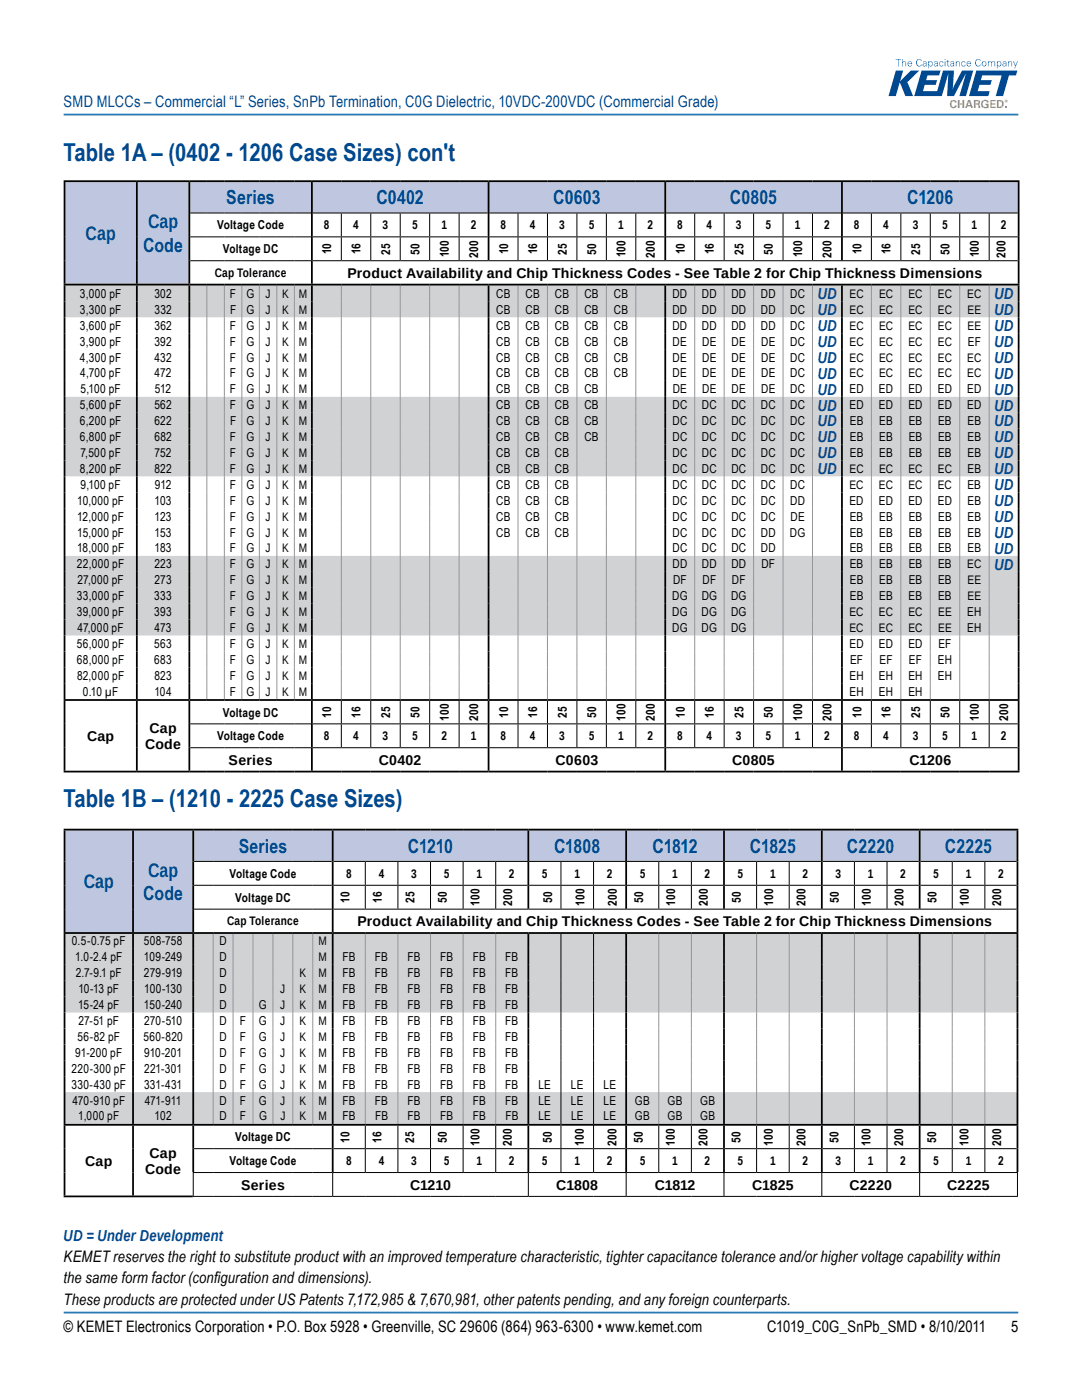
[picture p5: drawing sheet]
<svg xmlns="http://www.w3.org/2000/svg" width="216mm" height="279mm" viewBox="0 0 216 279" stroke-linecap="round" stroke-linejoin="round" font-family="sans-serif">
<defs><g id="words">
<g font-size="4.9" fill="#004990">
<text x="12.7" y="32.2">Table 1A – (0402 - 1206 Case Sizes) con't</text>
<text x="12.7" y="161">Table 1B – (1210 - 2225 Case Sizes)</text>
</g>
<g font-size="3.9" fill="#004990">
<text x="45.2" y="40.8">Series</text>
<text x="75.1" y="40.8">C0402</text>
<text x="110.4" y="40.8">C0603</text>
<text x="145.7" y="40.8">C0805</text>
<text x="181" y="40.8">C1206</text>
<text x="17.1" y="47.9">Cap</text>
<text x="29.5" y="45.6">Cap</text>
<text x="28.5" y="50.2">Code</text>
<text x="47.6" y="170.2">Series</text>
<text x="81.4" y="170.2">C1210</text>
<text x="110.5" y="170.2">C1808</text>
<text x="130.2" y="170.2">C1812</text>
<text x="149.6" y="170.2">C1825</text>
<text x="169" y="170.2">C2220</text>
<text x="188.5" y="170.2">C2225</text>
<text x="16.7" y="177.3">Cap</text>
<text x="28.5" y="179.6">Code</text>
<text x="29.5" y="175">Cap</text>
</g>
<g font-size="3.2" fill="#004990">
<text x="12.7" y="21.4">SMD MLCCs – Commercial “L” Series, SnPb Termination, C0G Dielectric, 10VDC-200VDC (Commercial Grade)</text>
<text x="163.2" y="59.7">UD</text>
<text x="198.4" y="59.7">UD</text>
<text x="163.2" y="62.9">UD</text>
<text x="198.4" y="62.9">UD</text>
<text x="163.2" y="66.1">UD</text>
<text x="163.2" y="69.2">UD</text>
<text x="198.4" y="66.1">UD</text>
<text x="198.4" y="69.2">UD</text>
<text x="163.2" y="72.4">UD</text>
<text x="163.2" y="75.6">UD</text>
<text x="198.4" y="72.4">UD</text>
<text x="198.4" y="75.6">UD</text>
<text x="163.2" y="81.9">UD</text>
<text x="163.2" y="78.8">UD</text>
<text x="198.4" y="81.9">UD</text>
<text x="198.4" y="78.8">UD</text>
<text x="163.2" y="88.3">UD</text>
<text x="163.2" y="85.1">UD</text>
<text x="198.4" y="88.3">UD</text>
<text x="198.4" y="85.1">UD</text>
<text x="163.2" y="94.6">UD</text>
<text x="163.2" y="91.5">UD</text>
<text x="198.4" y="91.5">UD</text>
<text x="198.4" y="94.6">UD</text>
<text x="198.4" y="101">UD</text>
<text x="198.4" y="97.8">UD</text>
<text x="198.4" y="107.3">UD</text>
<text x="198.4" y="104.2">UD</text>
<text x="198.4" y="113.7">UD</text>
<text x="198.4" y="110.5">UD</text>
<text x="12.7" y="247.6">UD = Under Development</text>
</g>
<g font-size="3.2">
<text x="12.7" y="251.9">KEMETreserves the right to substitute product with an improved temperature characteristic, tightercapacitance tolerance and/orhighervoltage capability within</text>
<text x="12.7" y="256.1">the same form factor(configuration and dimensions).</text>
<text x="12.7" y="260.3">These products are protected underUS Patents 7,172,985 &amp; 7,670,981, otherpatents pending, and any foreign counterparts.</text>
<text x="12.7" y="265.8">© KEMET Electronics Corporation • P.O. Box 5928 • Greenville, SC 29606 (864) 963-6300 • www.kemet.com</text>
<text x="153.1" y="265.8">C1019_C0G_SnPb_SMD • 8/10/2011</text>
<text x="201.8" y="265.8">5</text>
</g>
<g font-size="2.8">
<text x="69.3" y="55.4">Product Availability and Chip Thickness Codes - See Table 2 for Chip Thickness Dimensions</text>
<text x="17.4" y="147.9">Cap</text>
<text x="28.9" y="149.5">Code</text>
<text x="29.8" y="146.3">Cap</text>
<text x="45.6" y="152.6">Series</text>
<text x="75.6" y="152.6">C0402</text>
<text x="110.9" y="152.6">C0603</text>
<text x="146.1" y="152.6">C0805</text>
<text x="181.5" y="152.6">C1206</text>
<text x="71.3" y="184.8">Product Availability and Chip Thickness Codes - See Table 2 for Chip Thickness Dimensions</text>
<text x="17" y="232.6">Cap</text>
<text x="29.8" y="231.1">Cap</text>
<text x="29" y="234.2">Code</text>
<text x="48.1" y="237.4">Series</text>
<text x="81.8" y="237.4">C1210</text>
<text x="111" y="237.4">C1808</text>
<text x="130.6" y="237.4">C1812</text>
<text x="150.1" y="237.4">C1825</text>
<text x="169.5" y="237.4">C2220</text>
<text x="189" y="237.4">C2225</text>
</g>
<g font-size="2.5">
<text x="43.3" y="45.8">Voltage Code</text>
<text x="64.6" y="45.8">8</text>
<text x="70.5" y="45.8">4</text>
<text x="76.3" y="45.8">3</text>
<text x="82.2" y="45.8">5</text>
<text x="88.1" y="45.8">1</text>
<text x="93.9" y="45.8">2</text>
<text x="99.9" y="45.8">8</text>
<text x="105.7" y="45.8">4</text>
<text x="111.6" y="45.8">3</text>
<text x="117.5" y="45.8">5</text>
<text x="123.4" y="45.8">1</text>
<text x="129.2" y="45.8">2</text>
<text x="135.1" y="45.8">8</text>
<text x="141" y="45.8">4</text>
<text x="146.9" y="45.8">3</text>
<text x="152.7" y="45.8">5</text>
<text x="158.6" y="45.8">1</text>
<text x="164.4" y="45.8">2</text>
<text x="170.4" y="45.8">8</text>
<text x="176.2" y="45.8">4</text>
<text x="182.1" y="45.8">3</text>
<text x="188" y="45.8">5</text>
<text x="193.9" y="45.8">1</text>
<text x="199.7" y="45.8">2</text>
<text x="44.5" y="50.6">Voltage DC</text>
<text x="66.1" y="50.8" transform="rotate(-90 66.1 50.8)">10</text>
<text x="71.9" y="50.8" transform="rotate(-90 71.9 50.8)">16</text>
<text x="77.8" y="50.8" transform="rotate(-90 77.8 50.8)">25</text>
<text x="83.7" y="50.8" transform="rotate(-90 83.7 50.8)">50</text>
<text x="89.6" y="51.4" transform="rotate(-90 89.6 51.4)">100</text>
<text x="95.4" y="51.4" transform="rotate(-90 95.4 51.4)">200</text>
<text x="101.4" y="50.8" transform="rotate(-90 101.4 50.8)">10</text>
<text x="107.2" y="50.8" transform="rotate(-90 107.2 50.8)">16</text>
<text x="113.1" y="50.8" transform="rotate(-90 113.1 50.8)">25</text>
<text x="119" y="50.8" transform="rotate(-90 119 50.8)">50</text>
<text x="124.8" y="51.4" transform="rotate(-90 124.8 51.4)">100</text>
<text x="130.7" y="51.4" transform="rotate(-90 130.7 51.4)">200</text>
<text x="136.6" y="50.8" transform="rotate(-90 136.6 50.8)">10</text>
<text x="142.5" y="50.8" transform="rotate(-90 142.5 50.8)">16</text>
<text x="148.3" y="50.8" transform="rotate(-90 148.3 50.8)">25</text>
<text x="154.2" y="50.8" transform="rotate(-90 154.2 50.8)">50</text>
<text x="160.1" y="51.4" transform="rotate(-90 160.1 51.4)">100</text>
<text x="165.9" y="51.4" transform="rotate(-90 165.9 51.4)">200</text>
<text x="171.9" y="50.8" transform="rotate(-90 171.9 50.8)">10</text>
<text x="177.7" y="50.8" transform="rotate(-90 177.7 50.8)">16</text>
<text x="183.6" y="50.8" transform="rotate(-90 183.6 50.8)">25</text>
<text x="189.5" y="50.8" transform="rotate(-90 189.5 50.8)">50</text>
<text x="195.3" y="51.4" transform="rotate(-90 195.3 51.4)">100</text>
<text x="200.7" y="51.4" transform="rotate(-90 200.7 51.4)">200</text>
<text x="15.9" y="59.5">3,000 pF</text>
<text x="30.8" y="59.5">302</text>
<text x="42.9" y="55.3">Cap Tolerance</text>
<text x="45.9" y="59.5">F</text>
<text x="49.2" y="59.5">G</text>
<text x="53" y="59.5">J</text>
<text x="56.3" y="59.5">K</text>
<text x="59.6" y="59.5">M</text>
<text x="99" y="59.5">CB</text>
<text x="104.9" y="59.5">CB</text>
<text x="110.7" y="59.5">CB</text>
<text x="116.6" y="59.5">CB</text>
<text x="122.5" y="59.5">CB</text>
<text x="134.2" y="59.5">DD</text>
<text x="140" y="59.5">DD</text>
<text x="145.9" y="59.5">DD</text>
<text x="151.8" y="59.5">DD</text>
<text x="157.7" y="59.5">DC</text>
<text x="169.5" y="59.5">EC</text>
<text x="175.4" y="59.5">EC</text>
<text x="181.3" y="59.5">EC</text>
<text x="187.1" y="59.5">EC</text>
<text x="193" y="59.5">EC</text>
<text x="15.9" y="62.6">3,300 pF</text>
<text x="16" y="65.8">3,600 pF</text>
<text x="30.8" y="65.8">362</text>
<text x="30.8" y="62.6">332</text>
<text x="45.9" y="65.8">F</text>
<text x="45.9" y="62.6">F</text>
<text x="49.2" y="65.8">G</text>
<text x="49.2" y="62.6">G</text>
<text x="53" y="65.8">J</text>
<text x="53" y="62.6">J</text>
<text x="56.3" y="65.8">K</text>
<text x="56.3" y="62.6">K</text>
<text x="59.6" y="65.8">M</text>
<text x="59.6" y="62.6">M</text>
<text x="99" y="65.8">CB</text>
<text x="99" y="62.6">CB</text>
<text x="104.9" y="65.8">CB</text>
<text x="104.9" y="62.6">CB</text>
<text x="110.7" y="65.8">CB</text>
<text x="110.7" y="62.6">CB</text>
<text x="116.6" y="65.8">CB</text>
<text x="116.6" y="62.6">CB</text>
<text x="122.5" y="65.8">CB</text>
<text x="122.5" y="62.6">CB</text>
<text x="134.2" y="65.8">DD</text>
<text x="134.2" y="62.6">DD</text>
<text x="140" y="65.8">DD</text>
<text x="140" y="62.6">DD</text>
<text x="145.9" y="65.8">DD</text>
<text x="145.9" y="62.6">DD</text>
<text x="151.8" y="65.8">DD</text>
<text x="151.8" y="62.6">DD</text>
<text x="157.7" y="65.8">DC</text>
<text x="157.7" y="62.6">DC</text>
<text x="169.5" y="62.6">EC</text>
<text x="169.5" y="65.8">EC</text>
<text x="175.4" y="62.6">EC</text>
<text x="175.4" y="65.8">EC</text>
<text x="181.3" y="62.6">EC</text>
<text x="181.3" y="65.8">EC</text>
<text x="187.1" y="62.6">EC</text>
<text x="187.1" y="65.8">EC</text>
<text x="193.1" y="62.6">EE</text>
<text x="193.1" y="65.8">EE</text>
<text x="15.9" y="69">3,900 pF</text>
<text x="30.8" y="69">392</text>
<text x="45.9" y="69">F</text>
<text x="49.2" y="69">G</text>
<text x="53" y="69">J</text>
<text x="56.3" y="69">K</text>
<text x="59.6" y="69">M</text>
<text x="99" y="69">CB</text>
<text x="104.9" y="69">CB</text>
<text x="110.7" y="69">CB</text>
<text x="116.6" y="69">CB</text>
<text x="122.5" y="69">CB</text>
<text x="134.2" y="69">DE</text>
<text x="140.1" y="69">DE</text>
<text x="146" y="69">DE</text>
<text x="151.9" y="69">DE</text>
<text x="157.7" y="69">DC</text>
<text x="169.5" y="69">EC</text>
<text x="175.4" y="69">EC</text>
<text x="181.3" y="69">EC</text>
<text x="187.1" y="69">EC</text>
<text x="193.1" y="69">EF</text>
<text x="16" y="72.2">4,300 pF</text>
<text x="16" y="75.3">4,700 pF</text>
<text x="30.8" y="72.2">432</text>
<text x="30.9" y="75.3">472</text>
<text x="45.9" y="75.3">F</text>
<text x="45.9" y="72.2">F</text>
<text x="49.2" y="75.3">G</text>
<text x="49.2" y="72.2">G</text>
<text x="53" y="75.3">J</text>
<text x="53" y="72.2">J</text>
<text x="56.3" y="75.3">K</text>
<text x="56.3" y="72.2">K</text>
<text x="59.6" y="75.3">M</text>
<text x="59.6" y="72.2">M</text>
<text x="99" y="75.3">CB</text>
<text x="99" y="72.2">CB</text>
<text x="104.9" y="75.3">CB</text>
<text x="104.9" y="72.2">CB</text>
<text x="110.7" y="75.3">CB</text>
<text x="110.7" y="72.2">CB</text>
<text x="116.6" y="75.3">CB</text>
<text x="116.6" y="72.2">CB</text>
<text x="122.5" y="75.3">CB</text>
<text x="122.5" y="72.2">CB</text>
<text x="134.2" y="75.3">DE</text>
<text x="134.2" y="72.2">DE</text>
<text x="140.1" y="75.3">DE</text>
<text x="140.1" y="72.2">DE</text>
<text x="146" y="75.3">DE</text>
<text x="146" y="72.2">DE</text>
<text x="151.9" y="75.3">DE</text>
<text x="151.9" y="72.2">DE</text>
<text x="157.7" y="75.3">DC</text>
<text x="157.7" y="72.2">DC</text>
<text x="169.5" y="72.2">EC</text>
<text x="169.5" y="75.3">EC</text>
<text x="175.4" y="72.2">EC</text>
<text x="175.4" y="75.3">EC</text>
<text x="181.3" y="72.2">EC</text>
<text x="181.3" y="75.3">EC</text>
<text x="187.1" y="72.2">EC</text>
<text x="187.1" y="75.3">EC</text>
<text x="193" y="72.2">EC</text>
<text x="193" y="75.3">EC</text>
<text x="16" y="81.7">5,600 pF</text>
<text x="16.1" y="78.5">5,100 pF</text>
<text x="30.8" y="81.7">562</text>
<text x="30.9" y="78.5">512</text>
<text x="45.9" y="78.5">F</text>
<text x="45.9" y="81.7">F</text>
<text x="49.2" y="78.5">G</text>
<text x="49.2" y="81.7">G</text>
<text x="53" y="78.5">J</text>
<text x="53" y="81.7">J</text>
<text x="56.3" y="78.5">K</text>
<text x="56.3" y="81.7">K</text>
<text x="59.6" y="78.5">M</text>
<text x="59.6" y="81.7">M</text>
<text x="99" y="78.5">CB</text>
<text x="99" y="81.7">CB</text>
<text x="104.9" y="78.5">CB</text>
<text x="104.9" y="81.7">CB</text>
<text x="110.7" y="81.7">CB</text>
<text x="110.7" y="78.5">CB</text>
<text x="116.6" y="78.5">CB</text>
<text x="116.6" y="81.7">CB</text>
<text x="134.2" y="81.7">DC</text>
<text x="134.2" y="78.5">DE</text>
<text x="140.1" y="81.7">DC</text>
<text x="140.1" y="78.5">DE</text>
<text x="145.9" y="81.7">DC</text>
<text x="146" y="78.5">DE</text>
<text x="151.8" y="81.7">DC</text>
<text x="151.9" y="78.5">DE</text>
<text x="157.7" y="78.5">DC</text>
<text x="157.7" y="81.7">DC</text>
<text x="169.5" y="81.7">ED</text>
<text x="169.5" y="78.5">ED</text>
<text x="175.4" y="81.7">ED</text>
<text x="175.4" y="78.5">ED</text>
<text x="181.3" y="81.7">ED</text>
<text x="181.3" y="78.5">ED</text>
<text x="187.1" y="81.7">ED</text>
<text x="187.1" y="78.5">ED</text>
<text x="193" y="78.5">ED</text>
<text x="193" y="81.7">ED</text>
<text x="15.9" y="84.9">6,200 pF</text>
<text x="15.9" y="88">6,800 pF</text>
<text x="30.8" y="88">682</text>
<text x="30.8" y="84.9">622</text>
<text x="45.9" y="88">F</text>
<text x="45.9" y="84.9">F</text>
<text x="49.2" y="88">G</text>
<text x="49.2" y="84.9">G</text>
<text x="53" y="88">J</text>
<text x="53" y="84.9">J</text>
<text x="56.3" y="88">K</text>
<text x="56.3" y="84.9">K</text>
<text x="59.6" y="88">M</text>
<text x="59.6" y="84.9">M</text>
<text x="99" y="88">CB</text>
<text x="99" y="84.9">CB</text>
<text x="104.9" y="88">CB</text>
<text x="104.9" y="84.9">CB</text>
<text x="110.7" y="88">CB</text>
<text x="110.7" y="84.9">CB</text>
<text x="116.6" y="88">CB</text>
<text x="116.6" y="84.9">CB</text>
<text x="134.2" y="88">DC</text>
<text x="134.2" y="84.9">DC</text>
<text x="140.1" y="88">DC</text>
<text x="140.1" y="84.9">DC</text>
<text x="145.9" y="88">DC</text>
<text x="145.9" y="84.9">DC</text>
<text x="151.8" y="88">DC</text>
<text x="151.8" y="84.9">DC</text>
<text x="157.7" y="88">DC</text>
<text x="157.7" y="84.9">DC</text>
<text x="169.6" y="88">EB</text>
<text x="169.6" y="84.9">EB</text>
<text x="175.4" y="88">EB</text>
<text x="175.4" y="84.9">EB</text>
<text x="181.3" y="88">EB</text>
<text x="181.3" y="84.9">EB</text>
<text x="187.2" y="88">EB</text>
<text x="187.2" y="84.9">EB</text>
<text x="193.1" y="88">EB</text>
<text x="193.1" y="84.9">EB</text>
<text x="15.9" y="94.4">8,200 pF</text>
<text x="16" y="91.2">7,500 pF</text>
<text x="30.8" y="94.4">822</text>
<text x="30.8" y="91.2">752</text>
<text x="45.9" y="91.2">F</text>
<text x="45.9" y="94.4">F</text>
<text x="49.2" y="94.4">G</text>
<text x="49.2" y="91.2">G</text>
<text x="53" y="94.4">J</text>
<text x="53" y="91.2">J</text>
<text x="56.3" y="94.4">K</text>
<text x="56.3" y="91.2">K</text>
<text x="59.6" y="94.4">M</text>
<text x="59.6" y="91.2">M</text>
<text x="99" y="94.4">CB</text>
<text x="99" y="91.2">CB</text>
<text x="104.9" y="94.4">CB</text>
<text x="104.9" y="91.2">CB</text>
<text x="110.7" y="94.4">CB</text>
<text x="110.7" y="91.2">CB</text>
<text x="134.2" y="94.4">DC</text>
<text x="134.2" y="91.2">DC</text>
<text x="140.1" y="94.4">DC</text>
<text x="140.1" y="91.2">DC</text>
<text x="145.9" y="94.4">DC</text>
<text x="145.9" y="91.2">DC</text>
<text x="151.8" y="94.4">DC</text>
<text x="151.8" y="91.2">DC</text>
<text x="157.7" y="94.4">DC</text>
<text x="157.7" y="91.2">DC</text>
<text x="169.5" y="94.4">EC</text>
<text x="169.6" y="91.2">EB</text>
<text x="175.4" y="94.4">EC</text>
<text x="175.4" y="91.2">EB</text>
<text x="181.3" y="94.4">EC</text>
<text x="181.3" y="91.2">EB</text>
<text x="187.1" y="94.4">EC</text>
<text x="187.2" y="91.2">EB</text>
<text x="193.1" y="91.2">EB</text>
<text x="193.1" y="94.4">EB</text>
<text x="15.4" y="100.7">10,000 pF</text>
<text x="16.1" y="97.6">9,100 pF</text>
<text x="30.8" y="100.7">103</text>
<text x="30.9" y="97.6">912</text>
<text x="45.9" y="97.6">F</text>
<text x="45.9" y="100.7">F</text>
<text x="49.2" y="100.7">G</text>
<text x="49.2" y="97.6">G</text>
<text x="53" y="100.7">J</text>
<text x="53" y="97.6">J</text>
<text x="56.3" y="97.6">K</text>
<text x="56.3" y="100.7">K</text>
<text x="59.6" y="100.7">M</text>
<text x="59.6" y="97.6">M</text>
<text x="99" y="97.6">CB</text>
<text x="99" y="100.7">CB</text>
<text x="104.9" y="97.6">CB</text>
<text x="104.9" y="100.7">CB</text>
<text x="110.7" y="97.6">CB</text>
<text x="110.7" y="100.7">CB</text>
<text x="134.2" y="97.6">DC</text>
<text x="134.2" y="100.7">DC</text>
<text x="140.1" y="97.6">DC</text>
<text x="140.1" y="100.7">DC</text>
<text x="145.9" y="97.6">DC</text>
<text x="145.9" y="100.7">DC</text>
<text x="151.8" y="97.6">DC</text>
<text x="151.8" y="100.7">DC</text>
<text x="157.7" y="100.7">DD</text>
<text x="157.7" y="97.6">DC</text>
<text x="169.5" y="100.7">ED</text>
<text x="169.5" y="97.6">EC</text>
<text x="175.4" y="100.7">ED</text>
<text x="175.4" y="97.6">EC</text>
<text x="181.3" y="97.6">EC</text>
<text x="181.3" y="100.7">ED</text>
<text x="187.1" y="97.6">EC</text>
<text x="187.1" y="100.7">ED</text>
<text x="193" y="97.6">EB</text>
<text x="193.1" y="100.7">EB</text>
<text x="15.4" y="107.1">15,000 pF</text>
<text x="15.4" y="103.9">12,000 pF</text>
<text x="30.8" y="107.1">153</text>
<text x="30.9" y="103.9">123</text>
<text x="45.9" y="107.1">F</text>
<text x="45.9" y="103.9">F</text>
<text x="49.2" y="107.1">G</text>
<text x="49.2" y="103.9">G</text>
<text x="53" y="107.1">J</text>
<text x="53" y="103.9">J</text>
<text x="56.3" y="107.1">K</text>
<text x="56.3" y="103.9">K</text>
<text x="59.6" y="107.1">M</text>
<text x="59.6" y="103.9">M</text>
<text x="99" y="107.1">CB</text>
<text x="99" y="103.9">CB</text>
<text x="104.9" y="103.9">CB</text>
<text x="104.9" y="107.1">CB</text>
<text x="110.7" y="103.9">CB</text>
<text x="110.7" y="107.1">CB</text>
<text x="134.2" y="103.9">DC</text>
<text x="134.2" y="107.1">DC</text>
<text x="140.1" y="103.9">DC</text>
<text x="140.1" y="107.1">DC</text>
<text x="145.9" y="107.1">DC</text>
<text x="145.9" y="103.9">DC</text>
<text x="151.8" y="107.1">DD</text>
<text x="151.8" y="103.9">DC</text>
<text x="157.6" y="107.1">DG</text>
<text x="157.7" y="103.9">DE</text>
<text x="169.5" y="103.9">EB</text>
<text x="169.6" y="107.1">EB</text>
<text x="175.4" y="107.1">EB</text>
<text x="175.4" y="103.9">EB</text>
<text x="181.3" y="107.1">EB</text>
<text x="181.3" y="103.9">EB</text>
<text x="187.2" y="107.1">EB</text>
<text x="187.2" y="103.9">EB</text>
<text x="193.1" y="107.1">EB</text>
<text x="193.1" y="103.9">EB</text>
<text x="15.4" y="113.4">22,000 pF</text>
<text x="15.4" y="110.3">18,000 pF</text>
<text x="30.8" y="113.4">223</text>
<text x="30.8" y="110.3">183</text>
<text x="45.9" y="110.3">F</text>
<text x="45.9" y="113.4">F</text>
<text x="49.2" y="110.3">G</text>
<text x="49.2" y="113.4">G</text>
<text x="53" y="110.3">J</text>
<text x="53" y="113.4">J</text>
<text x="56.3" y="110.3">K</text>
<text x="56.3" y="113.4">K</text>
<text x="59.6" y="110.3">M</text>
<text x="59.6" y="113.4">M</text>
<text x="134.2" y="113.4">DD</text>
<text x="134.2" y="110.3">DC</text>
<text x="140.1" y="113.4">DD</text>
<text x="140.1" y="110.3">DC</text>
<text x="145.9" y="113.4">DD</text>
<text x="145.9" y="110.3">DC</text>
<text x="151.8" y="110.3">DD</text>
<text x="151.9" y="113.4">DF</text>
<text x="169.6" y="110.3">EB</text>
<text x="169.6" y="113.4">EB</text>
<text x="175.4" y="110.3">EB</text>
<text x="175.4" y="113.4">EB</text>
<text x="181.3" y="110.3">EB</text>
<text x="181.3" y="113.4">EB</text>
<text x="187.2" y="110.3">EB</text>
<text x="187.2" y="113.4">EB</text>
<text x="193" y="113.4">EC</text>
<text x="193.1" y="110.3">EB</text>
<text x="15.4" y="119.8">33,000 pF</text>
<text x="15.5" y="116.6">27,000 pF</text>
<text x="30.8" y="119.8">333</text>
<text x="30.8" y="116.6">273</text>
<text x="45.9" y="119.8">F</text>
<text x="45.9" y="116.6">F</text>
<text x="49.2" y="119.8">G</text>
<text x="49.2" y="116.6">G</text>
<text x="53" y="119.8">J</text>
<text x="53" y="116.6">J</text>
<text x="56.3" y="119.8">K</text>
<text x="56.3" y="116.6">K</text>
<text x="59.6" y="119.8">M</text>
<text x="59.6" y="116.6">M</text>
<text x="134.1" y="119.8">DG</text>
<text x="134.3" y="116.6">DF</text>
<text x="140" y="119.8">DG</text>
<text x="140.2" y="116.6">DF</text>
<text x="145.9" y="119.8">DG</text>
<text x="146" y="116.6">DF</text>
<text x="169.6" y="119.8">EB</text>
<text x="169.6" y="116.6">EB</text>
<text x="175.4" y="119.8">EB</text>
<text x="175.4" y="116.6">EB</text>
<text x="181.3" y="119.8">EB</text>
<text x="181.3" y="116.6">EB</text>
<text x="187.2" y="119.8">EB</text>
<text x="187.2" y="116.6">EB</text>
<text x="193.1" y="119.8">EE</text>
<text x="193.1" y="116.6">EE</text>
<text x="15.4" y="123">39,000 pF</text>
<text x="30.8" y="123">393</text>
<text x="45.9" y="123">F</text>
<text x="49.2" y="123">G</text>
<text x="53" y="123">J</text>
<text x="56.3" y="123">K</text>
<text x="59.6" y="123">M</text>
<text x="134.1" y="123">DG</text>
<text x="140" y="123">DG</text>
<text x="145.9" y="123">DG</text>
<text x="169.5" y="123">EC</text>
<text x="175.4" y="123">EC</text>
<text x="181.3" y="123">EC</text>
<text x="187.2" y="123">EE</text>
<text x="193" y="123">EH</text>
<text x="15.3" y="129.3">56,000 pF</text>
<text x="15.5" y="126.1">47,000 pF</text>
<text x="30.8" y="129.3">563</text>
<text x="30.9" y="126.1">473</text>
<text x="45.9" y="126.1">F</text>
<text x="45.9" y="129.3">F</text>
<text x="49.2" y="126.1">G</text>
<text x="49.2" y="129.3">G</text>
<text x="53" y="126.1">J</text>
<text x="53" y="129.3">J</text>
<text x="56.3" y="126.1">K</text>
<text x="56.3" y="129.3">K</text>
<text x="59.6" y="126.1">M</text>
<text x="59.6" y="129.3">M</text>
<text x="134.1" y="126.1">DG</text>
<text x="140" y="126.1">DG</text>
<text x="145.9" y="126.1">DG</text>
<text x="169.5" y="129.3">ED</text>
<text x="169.5" y="126.1">EC</text>
<text x="175.4" y="129.3">ED</text>
<text x="175.4" y="126.1">EC</text>
<text x="181.3" y="129.3">ED</text>
<text x="181.3" y="126.1">EC</text>
<text x="187.2" y="126.1">EE</text>
<text x="187.2" y="129.3">EF</text>
<text x="193" y="126.1">EH</text>
<text x="15.3" y="132.5">68,000 pF</text>
<text x="15.4" y="135.7">82,000 pF</text>
<text x="30.8" y="132.5">683</text>
<text x="30.8" y="135.7">823</text>
<text x="45.9" y="132.5">F</text>
<text x="45.9" y="135.7">F</text>
<text x="49.2" y="132.5">G</text>
<text x="49.2" y="135.7">G</text>
<text x="53" y="132.5">J</text>
<text x="53" y="135.7">J</text>
<text x="56.3" y="132.5">K</text>
<text x="56.3" y="135.7">K</text>
<text x="59.6" y="132.5">M</text>
<text x="59.6" y="135.7">M</text>
<text x="169.5" y="135.7">EH</text>
<text x="169.6" y="132.5">EF</text>
<text x="175.4" y="135.7">EH</text>
<text x="175.5" y="132.5">EF</text>
<text x="181.3" y="135.7">EH</text>
<text x="181.4" y="132.5">EF</text>
<text x="187.1" y="135.7">EH</text>
<text x="187.1" y="132.5">EH</text>
<text x="16.5" y="138.8">0.10 µF</text>
<text x="30.8" y="138.8">104</text>
<text x="44.5" y="143">Voltage DC</text>
<text x="45.9" y="138.8">F</text>
<text x="49.2" y="138.8">G</text>
<text x="53" y="138.8">J</text>
<text x="56.3" y="138.8">K</text>
<text x="59.6" y="138.8">M</text>
<text x="66.1" y="143.2" transform="rotate(-90 66.1 143.2)">10</text>
<text x="71.9" y="143.2" transform="rotate(-90 71.9 143.2)">16</text>
<text x="77.8" y="143.3" transform="rotate(-90 77.8 143.3)">25</text>
<text x="83.7" y="143.3" transform="rotate(-90 83.7 143.3)">50</text>
<text x="89.6" y="143.8" transform="rotate(-90 89.6 143.8)">100</text>
<text x="95.4" y="143.9" transform="rotate(-90 95.4 143.9)">200</text>
<text x="101.4" y="143.2" transform="rotate(-90 101.4 143.2)">10</text>
<text x="107.2" y="143.2" transform="rotate(-90 107.2 143.2)">16</text>
<text x="113.1" y="143.3" transform="rotate(-90 113.1 143.3)">25</text>
<text x="119" y="143.3" transform="rotate(-90 119 143.3)">50</text>
<text x="124.8" y="143.8" transform="rotate(-90 124.8 143.8)">100</text>
<text x="130.7" y="143.9" transform="rotate(-90 130.7 143.9)">200</text>
<text x="136.6" y="143.2" transform="rotate(-90 136.6 143.2)">10</text>
<text x="142.5" y="143.2" transform="rotate(-90 142.5 143.2)">16</text>
<text x="148.3" y="143.3" transform="rotate(-90 148.3 143.3)">25</text>
<text x="154.2" y="143.3" transform="rotate(-90 154.2 143.3)">50</text>
<text x="160.1" y="143.8" transform="rotate(-90 160.1 143.8)">100</text>
<text x="165.9" y="143.9" transform="rotate(-90 165.9 143.9)">200</text>
<text x="169.5" y="138.8">EH</text>
<text x="171.9" y="143.2" transform="rotate(-90 171.9 143.2)">10</text>
<text x="175.4" y="138.8">EH</text>
<text x="177.7" y="143.2" transform="rotate(-90 177.7 143.2)">16</text>
<text x="181.3" y="138.8">EH</text>
<text x="183.6" y="143.3" transform="rotate(-90 183.6 143.3)">25</text>
<text x="189.5" y="143.3" transform="rotate(-90 189.5 143.3)">50</text>
<text x="195.3" y="143.8" transform="rotate(-90 195.3 143.8)">100</text>
<text x="201.2" y="143.9" transform="rotate(-90 201.2 143.9)">200</text>
<text x="43.3" y="147.7">Voltage Code</text>
<text x="64.6" y="147.7">8</text>
<text x="70.5" y="147.7">4</text>
<text x="76.3" y="147.7">3</text>
<text x="82.2" y="147.7">5</text>
<text x="88.1" y="147.7">2</text>
<text x="93.9" y="147.7">1</text>
<text x="99.9" y="147.7">8</text>
<text x="105.7" y="147.7">4</text>
<text x="111.6" y="147.7">3</text>
<text x="117.5" y="147.7">5</text>
<text x="123.4" y="147.7">1</text>
<text x="129.2" y="147.7">2</text>
<text x="135.1" y="147.7">8</text>
<text x="141" y="147.7">4</text>
<text x="146.9" y="147.7">3</text>
<text x="152.7" y="147.7">5</text>
<text x="158.6" y="147.7">1</text>
<text x="164.4" y="147.7">2</text>
<text x="170.4" y="147.7">8</text>
<text x="176.2" y="147.7">4</text>
<text x="182.1" y="147.7">3</text>
<text x="188" y="147.7">5</text>
<text x="193.9" y="147.7">1</text>
<text x="199.7" y="147.7">2</text>
<text x="45.8" y="175.2">Voltage Code</text>
<text x="46.9" y="180">Voltage DC</text>
<text x="69.1" y="175.2">8</text>
<text x="75.6" y="175.2">4</text>
<text x="82.1" y="175.2">3</text>
<text x="88.6" y="175.2">5</text>
<text x="95.1" y="175.2">1</text>
<text x="101.5" y="175.2">2</text>
<text x="108.1" y="175.2">5</text>
<text x="114.6" y="175.2">1</text>
<text x="121.1" y="175.2">2</text>
<text x="127.7" y="175.2">5</text>
<text x="134.1" y="175.2">1</text>
<text x="140.6" y="175.2">2</text>
<text x="147.2" y="175.2">5</text>
<text x="153.6" y="175.2">1</text>
<text x="160.1" y="175.2">2</text>
<text x="166.7" y="175.2">3</text>
<text x="173.2" y="175.2">1</text>
<text x="179.6" y="175.2">2</text>
<text x="186.2" y="175.2">5</text>
<text x="192.7" y="175.2">1</text>
<text x="199.2" y="175.2">2</text>
<text x="45.3" y="184.7">Cap Tolerance</text>
<text x="69.8" y="180.2" transform="rotate(-90 69.8 180.2)">10</text>
<text x="76.2" y="180.2" transform="rotate(-90 76.2 180.2)">16</text>
<text x="82.7" y="180.2" transform="rotate(-90 82.7 180.2)">25</text>
<text x="89.2" y="180.2" transform="rotate(-90 89.2 180.2)">50</text>
<text x="95.7" y="180.8" transform="rotate(-90 95.7 180.8)">100</text>
<text x="102.2" y="180.8" transform="rotate(-90 102.2 180.8)">200</text>
<text x="110.2" y="180.2" transform="rotate(-90 110.2 180.2)">50</text>
<text x="116.6" y="180.8" transform="rotate(-90 116.6 180.8)">100</text>
<text x="123.1" y="180.8" transform="rotate(-90 123.1 180.8)">200</text>
<text x="128.3" y="180.2" transform="rotate(-90 128.3 180.2)">50</text>
<text x="134.7" y="180.8" transform="rotate(-90 134.7 180.8)">100</text>
<text x="141.2" y="180.8" transform="rotate(-90 141.2 180.8)">200</text>
<text x="147.8" y="180.2" transform="rotate(-90 147.8 180.2)">50</text>
<text x="154.3" y="180.8" transform="rotate(-90 154.3 180.8)">100</text>
<text x="160.8" y="180.8" transform="rotate(-90 160.8 180.8)">200</text>
<text x="167.4" y="180.2" transform="rotate(-90 167.4 180.2)">50</text>
<text x="173.8" y="180.8" transform="rotate(-90 173.8 180.8)">100</text>
<text x="180.3" y="180.8" transform="rotate(-90 180.3 180.8)">200</text>
<text x="186.9" y="180.2" transform="rotate(-90 186.9 180.2)">50</text>
<text x="193.3" y="180.8" transform="rotate(-90 193.3 180.8)">100</text>
<text x="199.8" y="180.8" transform="rotate(-90 199.8 180.8)">200</text>
<text x="14.3" y="188.7">0.5-0.75 pF</text>
<text x="15" y="191.9">1.0-2.4 pF</text>
<text x="28.7" y="188.7">508-758</text>
<text x="28.7" y="191.9">109-249</text>
<text x="43.8" y="191.9">D</text>
<text x="43.8" y="188.7">D</text>
<text x="63.5" y="191.9">M</text>
<text x="63.5" y="188.7">M</text>
<text x="68.3" y="191.9">FB</text>
<text x="74.8" y="191.9">FB</text>
<text x="81.3" y="191.9">FB</text>
<text x="87.8" y="191.9">FB</text>
<text x="94.3" y="191.9">FB</text>
<text x="100.8" y="191.9">FB</text>
<text x="15.1" y="195">2.7-9.1 pF</text>
<text x="28.7" y="195">279-919</text>
<text x="43.8" y="195">D</text>
<text x="59.7" y="195">K</text>
<text x="63.5" y="195">M</text>
<text x="68.3" y="195">FB</text>
<text x="74.8" y="195">FB</text>
<text x="81.3" y="195">FB</text>
<text x="87.8" y="195">FB</text>
<text x="94.3" y="195">FB</text>
<text x="100.8" y="195">FB</text>
<text x="15.6" y="201.4">15-24 pF</text>
<text x="15.6" y="198.2">10-13 pF</text>
<text x="28.7" y="201.4">150-240</text>
<text x="28.8" y="198.2">100-130</text>
<text x="43.8" y="201.4">D</text>
<text x="43.8" y="198.2">D</text>
<text x="51.7" y="201.4">G</text>
<text x="55.9" y="201.4">J</text>
<text x="55.9" y="198.2">J</text>
<text x="59.7" y="201.4">K</text>
<text x="59.7" y="198.2">K</text>
<text x="63.5" y="201.4">M</text>
<text x="63.5" y="198.2">M</text>
<text x="68.3" y="201.4">FB</text>
<text x="68.3" y="198.2">FB</text>
<text x="74.8" y="201.4">FB</text>
<text x="74.8" y="198.2">FB</text>
<text x="81.3" y="201.4">FB</text>
<text x="81.3" y="198.2">FB</text>
<text x="87.8" y="201.4">FB</text>
<text x="87.8" y="198.2">FB</text>
<text x="94.3" y="201.4">FB</text>
<text x="94.3" y="198.2">FB</text>
<text x="100.8" y="201.4">FB</text>
<text x="100.8" y="198.2">FB</text>
<text x="15.5" y="207.7">56-82 pF</text>
<text x="15.7" y="204.6">27-51 pF</text>
<text x="28.6" y="207.7">560-820</text>
<text x="28.8" y="204.6">270-510</text>
<text x="43.8" y="207.7">D</text>
<text x="43.8" y="204.6">D</text>
<text x="47.9" y="207.7">F</text>
<text x="47.9" y="204.6">F</text>
<text x="51.7" y="204.6">G</text>
<text x="51.7" y="207.7">G</text>
<text x="55.9" y="207.7">J</text>
<text x="55.9" y="204.6">J</text>
<text x="59.7" y="207.7">K</text>
<text x="59.7" y="204.6">K</text>
<text x="63.5" y="207.7">M</text>
<text x="63.5" y="204.6">M</text>
<text x="68.3" y="204.6">FB</text>
<text x="68.3" y="207.7">FB</text>
<text x="74.8" y="207.7">FB</text>
<text x="74.8" y="204.6">FB</text>
<text x="81.3" y="207.7">FB</text>
<text x="81.3" y="204.6">FB</text>
<text x="87.8" y="207.7">FB</text>
<text x="87.8" y="204.6">FB</text>
<text x="94.3" y="207.7">FB</text>
<text x="94.3" y="204.6">FB</text>
<text x="100.8" y="204.6">FB</text>
<text x="100.8" y="207.7">FB</text>
<text x="14.3" y="214.1">220-300 pF</text>
<text x="15" y="210.9">91-200 pF</text>
<text x="28.7" y="214.1">221-301</text>
<text x="28.8" y="210.9">910-201</text>
<text x="43.8" y="210.9">D</text>
<text x="43.8" y="214.1">D</text>
<text x="47.9" y="210.9">F</text>
<text x="47.9" y="214.1">F</text>
<text x="51.7" y="210.9">G</text>
<text x="51.7" y="214.1">G</text>
<text x="55.9" y="210.9">J</text>
<text x="55.9" y="214.1">J</text>
<text x="59.7" y="210.9">K</text>
<text x="59.7" y="214.1">K</text>
<text x="63.5" y="210.9">M</text>
<text x="63.5" y="214.1">M</text>
<text x="68.3" y="210.9">FB</text>
<text x="68.3" y="214.1">FB</text>
<text x="74.8" y="210.9">FB</text>
<text x="74.8" y="214.1">FB</text>
<text x="81.3" y="210.9">FB</text>
<text x="81.3" y="214.1">FB</text>
<text x="87.8" y="210.9">FB</text>
<text x="87.8" y="214.1">FB</text>
<text x="94.3" y="210.9">FB</text>
<text x="94.3" y="214.1">FB</text>
<text x="100.8" y="210.9">FB</text>
<text x="100.8" y="214.1">FB</text>
<text x="14.3" y="217.3">330-430 pF</text>
<text x="14.4" y="220.4">470-910 pF</text>
<text x="28.7" y="217.3">331-431</text>
<text x="28.9" y="220.4">471-911</text>
<text x="43.8" y="217.3">D</text>
<text x="43.8" y="220.4">D</text>
<text x="47.9" y="217.3">F</text>
<text x="47.9" y="220.4">F</text>
<text x="51.7" y="217.3">G</text>
<text x="51.7" y="220.4">G</text>
<text x="55.9" y="220.4">J</text>
<text x="55.9" y="217.3">J</text>
<text x="59.7" y="217.3">K</text>
<text x="59.7" y="220.4">K</text>
<text x="63.5" y="217.3">M</text>
<text x="63.5" y="220.4">M</text>
<text x="68.3" y="217.3">FB</text>
<text x="68.3" y="220.4">FB</text>
<text x="74.8" y="217.3">FB</text>
<text x="74.8" y="220.4">FB</text>
<text x="81.3" y="217.3">FB</text>
<text x="81.3" y="220.4">FB</text>
<text x="87.8" y="217.3">FB</text>
<text x="87.8" y="220.4">FB</text>
<text x="94.3" y="220.4">FB</text>
<text x="94.3" y="217.3">FB</text>
<text x="100.8" y="217.3">FB</text>
<text x="100.8" y="220.4">FB</text>
<text x="107.4" y="217.3">LE</text>
<text x="107.4" y="220.4">LE</text>
<text x="113.9" y="217.3">LE</text>
<text x="113.9" y="220.4">LE</text>
<text x="120.4" y="217.3">LE</text>
<text x="120.4" y="220.4">LE</text>
<text x="126.7" y="220.4">GB</text>
<text x="133.2" y="220.4">GB</text>
<text x="139.7" y="220.4">GB</text>
<text x="15.6" y="223.6">1,000 pF</text>
<text x="30.9" y="223.6">102</text>
<text x="43.8" y="223.6">D</text>
<text x="46.9" y="227.8">Voltage DC</text>
<text x="47.9" y="223.6">F</text>
<text x="51.7" y="223.6">G</text>
<text x="55.9" y="223.6">J</text>
<text x="59.7" y="223.6">K</text>
<text x="63.6" y="223.6">M</text>
<text x="68.3" y="223.6">FB</text>
<text x="74.8" y="223.6">FB</text>
<text x="81.3" y="223.6">FB</text>
<text x="87.8" y="223.6">FB</text>
<text x="94.3" y="223.6">FB</text>
<text x="100.8" y="223.6">FB</text>
<text x="107.4" y="223.6">LE</text>
<text x="113.9" y="223.6">LE</text>
<text x="120.4" y="223.6">LE</text>
<text x="126.7" y="223.6">GB</text>
<text x="133.2" y="223.6">GB</text>
<text x="139.7" y="223.6">GB</text>
<text x="45.8" y="232.5">Voltage Code</text>
<text x="69.1" y="232.5">8</text>
<text x="69.7" y="228" transform="rotate(-90 69.7 228)">10</text>
<text x="75.6" y="232.5">4</text>
<text x="76.1" y="228" transform="rotate(-90 76.1 228)">16</text>
<text x="82.1" y="232.5">3</text>
<text x="82.6" y="228" transform="rotate(-90 82.6 228)">25</text>
<text x="88.6" y="232.5">5</text>
<text x="89.1" y="228.1" transform="rotate(-90 89.1 228.1)">50</text>
<text x="95.1" y="232.5">1</text>
<text x="95.6" y="228.6" transform="rotate(-90 95.6 228.6)">100</text>
<text x="101.5" y="232.5">2</text>
<text x="102.2" y="228.7" transform="rotate(-90 102.2 228.7)">200</text>
<text x="108.1" y="232.5">5</text>
<text x="110.1" y="228.1" transform="rotate(-90 110.1 228.1)">50</text>
<text x="114.6" y="232.5">1</text>
<text x="116.5" y="228.6" transform="rotate(-90 116.5 228.6)">100</text>
<text x="121.1" y="232.5">2</text>
<text x="123" y="228.7" transform="rotate(-90 123 228.7)">200</text>
<text x="127.7" y="232.5">5</text>
<text x="128.3" y="228.1" transform="rotate(-90 128.3 228.1)">50</text>
<text x="134.1" y="232.5">1</text>
<text x="134.7" y="228.6" transform="rotate(-90 134.7 228.6)">100</text>
<text x="140.6" y="232.5">2</text>
<text x="141.2" y="228.7" transform="rotate(-90 141.2 228.7)">200</text>
<text x="147.2" y="232.5">5</text>
<text x="147.8" y="228.1" transform="rotate(-90 147.8 228.1)">50</text>
<text x="153.6" y="232.5">1</text>
<text x="154.2" y="228.6" transform="rotate(-90 154.2 228.6)">100</text>
<text x="160.1" y="232.5">2</text>
<text x="160.7" y="228.7" transform="rotate(-90 160.7 228.7)">200</text>
<text x="166.7" y="232.5">3</text>
<text x="167.3" y="228.1" transform="rotate(-90 167.3 228.1)">50</text>
<text x="173.2" y="232.5">1</text>
<text x="173.7" y="228.6" transform="rotate(-90 173.7 228.6)">100</text>
<text x="179.6" y="232.5">2</text>
<text x="180.2" y="228.7" transform="rotate(-90 180.2 228.7)">200</text>
<text x="186.2" y="232.5">5</text>
<text x="186.8" y="228.1" transform="rotate(-90 186.8 228.1)">50</text>
<text x="192.7" y="232.5">1</text>
<text x="193.3" y="228.6" transform="rotate(-90 193.3 228.6)">100</text>
<text x="199.2" y="232.5">2</text>
<text x="199.8" y="228.7" transform="rotate(-90 199.8 228.7)">200</text>
</g>
</g></defs>
<path d="M12.7 22.9h190.5M12.7 261.9h190.5" fill="none" stroke="#007cc2" stroke-width=".35"/>
<g fill="#004990">
<path d="M178.8 14.1h1.4l-.6 2.1 2.2-2.1h1.6l-2.3 2.3 1.1 2.8h-1.5l-1.2-2.8-.8 2.8h-1.4z"/>
<path d="M183.9 14.1h3.8l-.3 .9h-2.3l-.3 1h2.2l-.3 .9h-2.2l-.3 1.3h2.8l1.2-4.1h2.2l-.3 3.8 1.9-3.8h2.2l-1.5 5.1h-1.3l1.4-4.6-2.5 4.6h-1.3l.2-4.6-1.3 4.6h-5.5z"/>
<path d="M194.8 14.1h8.2l-.3 1h-1.4l-1.2 4.1h-1.4l1.2-4.1-3.9-.1-.3 1h2.2l-.3 .9h-2.2l-.3 1.3h2.4l-.3 1h-3.8z"/>
</g>
<g fill="#eeb310">
<path d="M189.7 20.2a.64 .64 0 0 1 .7-.3 .64 .64 0 0 1 .5 .6h-.4l-.2-.3a.65 .65 0 0 0-.1 1.2l.3-.4h.4a.73 .73 0 0 1-1 .5 .73 .73 0 0 1-.3-1.1z"/>
<path d="M191.1 19.9h.3v.7h.7v-.7h.3v1.7h-.3v-.7h-.7v.7h-.3z"/>
<path d="M196 20.1l.8-.2 .3 .2 .2 .3h-.4a.53 .53 0 0 0-.8 0 .53 .53 0 0 0 .1 .8l.7 .1v-.3h-.3v-.3h.6v.8a.94 .94 0 0 1-1.2-.1 .94 .94 0 0 1 0-1.3z"/>
<path d="M197.6 19.9h1.1v.3h-.8v.4h.7v.3h-.7v.4h.8v.3h-1.1z"/>
<path d="M200.5 21.3h.3v.3h-.3z"/>
<path d="M193.4 20.3l-.3 .7h.5zM193.2 19.9h.4l.5 1.7h-.3l-.1-.4h-.7l-.1 .4h-.3z"/>
<path d="M194.7 20.2v.5h.2a.23 .23 0 0 0 .3-.3 .23 .23 0 0 0-.3-.2zM194.3 19.9h.6a.44 .44 0 0 1 .6 .3 .44 .44 0 0 1-.3 .6l.3 .2 .1 .6h-.4v-.6l-.2-.1h-.3v.7h-.4z"/>
<path d="M199.3 20.2v1.1a.55 .55 0 0 0 .6-.5 .55 .55 0 0 0-.6-.6zM198.9 20h.6a.81 .81 0 0 1 .8 .8 .81 .81 0 0 1-.9 .8h-.5z"/>
</g>
<g fill="#007cc2">
<path d="M178.7 11.8h1.1v.1h-.5v1.3h-.1v-1.3h-.5z"/>
<path d="M180 11.8h.1v.6a.37 .37 0 0 1 .7 0v.8h-.1l-.1-.8a.3 .3 0 0 0-.5 .2v.6h-.1z"/>
<path d="M183 12a.55 .55 0 0 1 .9 .1l-.3-.2a.61 .61 0 0 0-.7 .6 .61 .61 0 0 0 .7 .6l.3-.2a.64 .64 0 0 1-.9 .2 .64 .64 0 0 1-.2-.9z"/>
<path d="M187.6 12.3l.4-.1 .2 .3-.4-.2a.41 .41 0 0 0-.3 .5 .41 .41 0 0 0 .5 .3l.2-.2v.2a.44 .44 0 0 1-.7-.1v-.5z"/>
<path d="M189.1 12h.1v.2h.2l-.2 .1v.7l.2 .2h-.3v-.2v-.7h-.2l.2-.1z"/>
<path d="M190.7 12.2l.2 .2a.37 .37 0 0 1 .6 0v.8h-.1l-.1-.8a.31 .31 0 0 0-.4 .2v.6h-.2z"/>
<path d="M192 12.3l.5-.1 .1 .3-.3-.2a.41 .41 0 0 0-.3 .5 .41 .41 0 0 0 .4 .3l.2-.2v.2a.44 .44 0 0 1-.7-.1v-.5z"/>
<path d="M194.7 12a.55 .55 0 0 1 1 .1l-.3-.2a.61 .61 0 0 0-.7 .6 .61 .61 0 0 0 .7 .6l.3-.2a.64 .64 0 0 1-.9 .2 .64 .64 0 0 1-.2-.9z"/>
<path d="M197.1 12.2l.2 .2a.36 .36 0 0 1 .6 0l.3-.2 .3 .2 .1 .8h-.1l-.1-.8a.3 .3 0 0 0-.5 .2v.6h-.1l-.1-.8a.3 .3 0 0 0-.4 .2v.6h-.2z"/>
<path d="M201.2 12.2l.1 .2a.37 .37 0 0 1 .6 0l.1 .8h-.2l-.1-.8a.31 .31 0 0 0-.4 .2v.6h-.1z"/>
<path d="M202.2 12.2h.1l.3 .9 .4-.9h.1l-.6 1.4h-.1l.2-.4z"/>
<path d="M181.4 12.3l-.2 .4h.7l-.2-.4zM181.3 12.3h.5l.2 .4-.8 .1 .2 .3h.3l.3-.2a.45 .45 0 0 1-.4 .4 .45 .45 0 0 1-.4-.3v-.5z"/>
<path d="M184.3 12.8v.3l.1 .1 .3-.2 .1-.3zM184.2 12.3h.6l.1 .9-.1-.1a.36 .36 0 0 1-.4 .2 .36 .36 0 0 1-.3-.3 .5 .5 0 0 1 .7-.4l-.1-.2-.6 .1z"/>
<path d="M185.3 12.8a.4 .4 0 0 0 .8 0 .4 .4 0 0 0-.8 0zM185.2 12.2l.2 .2a.4 .4 0 0 1 .7 .1 .53 .53 0 0 1-.4 .8l-.3-.2v.5h-.2z"/>
<path d="M186.5 12.8v.3a.32 .32 0 0 0 .4 0 .32 .32 0 0 0 .1-.4zM186.4 12.3h.6l.1 .9-.1-.1a.36 .36 0 0 1-.4 .2 .36 .36 0 0 1-.3-.3 .5 .5 0 0 1 .7-.4l-.1-.2-.5 .1z"/>
<path d="M188.5 12.2h.1v1h-.1zM188.5 11.8h.2v.2h-.2z"/>
<path d="M189.8 12.8v.3l.1 .1 .3-.2 .1-.3zM189.7 12.3h.6l.1 .9-.1-.1a.36 .36 0 0 1-.4 .2 .36 .36 0 0 1-.3-.3 .5 .5 0 0 1 .7-.4l-.1-.2-.6 .1z"/>
<path d="M193.2 12.3l-.2 .4h.6l-.1-.4zM193.1 12.3h.5l.2 .4-.8 .1 .2 .3h.3l.3-.2a.45 .45 0 0 1-.4 .4 .45 .45 0 0 1-.5-.3v-.5z"/>
<path d="M196 12.8a.39 .39 0 0 0 .7 0 .39 .39 0 0 0-.7 0zM195.9 12.7a.5 .5 0 0 1 1 0 .5 .5 0 0 1-1 0z"/>
<path d="M199 12.8a.4 .4 0 0 0 .8 0 .4 .4 0 0 0-.8 0zM198.9 12.2l.1 .2a.4 .4 0 0 1 .8 .1 .53 .53 0 0 1-.4 .8l-.3-.2v.5h-.2z"/>
<path d="M200.2 12.8v.3l.2 .1 .2-.2 .1-.3zM200.1 12.3h.6l.1 .9-.1-.1a.36 .36 0 0 1-.4 .2 .36 .36 0 0 1-.3-.3 .5 .5 0 0 1 .7-.4l-.1-.2-.5 .1z"/>
</g>
<path d="M200.8 20l.1 .1zM200.7 20h.2l.1 .3-.2-.1-.1 .1zM200.5 20.2a.3 .3 0 0 0 .6 0 .3 .3 0 0 0-.6 0zM200.5 20.2a.31 .31 0 0 1 .6 0 .31 .31 0 0 1-.6 0z" fill="#eeb310"/>
<path d="M12.9 36.2h14.4v20.6h-14.4zM27.3 36.2h10.5v20.6h-10.5zM37.8 36.2h24.4v6.3h-24.4zM62.2 36.2h35.3v6.3h-35.3zM97.5 36.2h35.2v6.3h-35.2zM132.7 36.2h35.3v6.3h-35.3zM168 36.2h35.3v6.3h-35.3z" fill="#bfc6df"/>
<path d="M37.8 42.5h24.4v4.8h-24.4zM62.2 42.5h5.9v4.8h-5.9zM68.1 42.5h5.9v4.8h-5.9zM74 42.5h5.9v4.8h-5.9zM79.9 42.5h5.8v4.8h-5.8zM85.7 42.5h5.9v4.8h-5.9zM91.6 42.5h5.9v4.8h-5.9zM97.5 42.5h5.9v4.8h-5.9zM103.4 42.5h5.8v4.8h-5.8zM109.2 42.5h5.9v4.8h-5.9zM115.1 42.5h5.9v4.8h-5.9zM121 42.5h5.9v4.8h-5.9zM126.9 42.5h5.8v4.8h-5.8zM132.7 42.5h5.9v4.8h-5.9zM138.6 42.5h5.9v4.8h-5.9zM144.5 42.5h5.9v4.8h-5.9zM150.4 42.5h5.8v4.8h-5.8zM156.2 42.5h5.9v4.8h-5.9zM162.1 42.5h5.9v4.8h-5.9zM168 42.5h5.9v4.8h-5.9zM173.9 42.5h5.9v4.8h-5.9zM179.8 42.5h5.8v4.8h-5.8zM185.6 42.5h5.9v4.8h-5.9zM191.5 42.5h5.9v4.8h-5.9zM197.4 42.5h5.9v4.8h-5.9zM37.8 47.3h24.4v4.7h-24.4zM62.2 47.3h5.9v4.7h-5.9zM68.1 47.3h5.9v4.7h-5.9zM74 47.3h5.9v4.7h-5.9zM79.9 47.3h5.8v4.7h-5.8zM85.7 47.3h5.9v4.7h-5.9zM91.6 47.3h5.9v4.7h-5.9zM97.5 47.3h5.9v4.7h-5.9zM103.4 47.3h5.8v4.7h-5.8zM109.2 47.3h5.9v4.7h-5.9zM115.1 47.3h5.9v4.7h-5.9zM121 47.3h5.9v4.7h-5.9zM126.9 47.3h5.8v4.7h-5.8zM132.7 47.3h5.9v4.7h-5.9zM138.6 47.3h5.9v4.7h-5.9zM144.5 47.3h5.9v4.7h-5.9zM150.4 47.3h5.8v4.7h-5.8zM156.2 47.3h5.9v4.7h-5.9zM162.1 47.3h5.9v4.7h-5.9zM168 47.3h5.9v4.7h-5.9zM173.9 47.3h5.9v4.7h-5.9zM179.8 47.3h5.8v4.7h-5.8zM185.6 47.3h5.9v4.7h-5.9zM191.5 47.3h5.9v4.7h-5.9zM197.4 47.3h5.9v4.7h-5.9zM37.8 52h24.4v4.8h-24.4zM62.2 52h141.1v4.8h-141.1zM12.9 139.7h14.4v14.3h-14.4zM27.3 139.7h10.5v14.3h-10.5zM37.8 139.7h24.4v4.8h-24.4zM62.2 139.7h5.9v4.8h-5.9zM68.1 139.7h5.9v4.8h-5.9zM74 139.7h5.9v4.8h-5.9zM79.9 139.7h5.8v4.8h-5.8zM85.7 139.7h5.9v4.8h-5.9zM91.6 139.7h5.9v4.8h-5.9zM97.5 139.7h5.9v4.8h-5.9zM103.4 139.7h5.8v4.8h-5.8zM109.2 139.7h5.9v4.8h-5.9zM115.1 139.7h5.9v4.8h-5.9zM121 139.7h5.9v4.8h-5.9zM126.9 139.7h5.8v4.8h-5.8zM132.7 139.7h5.9v4.8h-5.9zM138.6 139.7h5.9v4.8h-5.9zM144.5 139.7h5.9v4.8h-5.9zM150.4 139.7h5.8v4.8h-5.8zM156.2 139.7h5.9v4.8h-5.9zM162.1 139.7h5.9v4.8h-5.9zM168 139.7h5.9v4.8h-5.9zM173.9 139.7h5.9v4.8h-5.9zM179.8 139.7h5.8v4.8h-5.8zM185.6 139.7h5.9v4.8h-5.9zM191.5 139.7h5.9v4.8h-5.9zM197.4 139.7h5.9v4.8h-5.9zM37.8 144.5h24.4v4.7h-24.4zM62.2 144.5h5.9v4.7h-5.9zM68.1 144.5h5.9v4.7h-5.9zM74 144.5h5.9v4.7h-5.9zM79.9 144.5h5.8v4.7h-5.8zM85.7 144.5h5.9v4.7h-5.9zM91.6 144.5h5.9v4.7h-5.9zM97.5 144.5h5.9v4.7h-5.9zM103.4 144.5h5.8v4.7h-5.8zM109.2 144.5h5.9v4.7h-5.9zM115.1 144.5h5.9v4.7h-5.9zM121 144.5h5.9v4.7h-5.9zM126.9 144.5h5.8v4.7h-5.8zM132.7 144.5h5.9v4.7h-5.9zM138.6 144.5h5.9v4.7h-5.9zM144.5 144.5h5.9v4.7h-5.9zM150.4 144.5h5.8v4.7h-5.8zM156.2 144.5h5.9v4.7h-5.9zM162.1 144.5h5.9v4.7h-5.9zM168 144.5h5.9v4.7h-5.9zM173.9 144.5h5.9v4.7h-5.9zM179.8 144.5h5.8v4.7h-5.8zM185.6 144.5h5.9v4.7h-5.9zM191.5 144.5h5.9v4.7h-5.9zM197.4 144.5h5.9v4.7h-5.9zM37.8 149.2h24.4v4.8h-24.4zM62.2 149.2h35.3v4.8h-35.3zM97.5 149.2h35.2v4.8h-35.2zM132.7 149.2h35.3v4.8h-35.3zM168 149.2h35.3v4.8h-35.3z" fill="#fff"/>
<path d="M12.9 56.8h14.4v3.3h-14.4zM27.3 56.8h10.5v3.3h-10.5zM37.8 56.8h3.5v3.3h-3.5zM41.3 56.8h3.5v3.3h-3.5zM44.8 56.8h3.5v3.3h-3.5zM48.3 56.8h3.5v3.3h-3.5zM51.8 56.8h3.4v3.3h-3.4zM55.2 56.8h3.5v3.3h-3.5zM58.7 56.8h3.5v3.3h-3.5zM62.2 56.8h5.9v3.3h-5.9zM68.1 56.8h5.9v3.3h-5.9zM74 56.8h5.9v3.3h-5.9zM79.9 56.8h5.8v3.3h-5.8zM85.7 56.8h5.9v3.3h-5.9zM91.6 56.8h5.9v3.3h-5.9zM97.5 56.8h5.9v3.3h-5.9zM103.4 56.8h5.8v3.3h-5.8zM109.2 56.8h5.9v3.3h-5.9zM115.1 56.8h5.9v3.3h-5.9zM121 56.8h5.9v3.3h-5.9zM126.9 56.8h5.8v3.3h-5.8zM132.7 56.8h5.9v3.3h-5.9zM138.6 56.8h5.9v3.3h-5.9zM144.5 56.8h5.9v3.3h-5.9zM150.4 56.8h5.8v3.3h-5.8zM156.2 56.8h5.9v3.3h-5.9zM162.1 56.8h5.9v3.3h-5.9zM168 56.8h5.9v3.3h-5.9zM173.9 56.8h5.9v3.3h-5.9zM179.8 56.8h5.8v3.3h-5.8zM185.6 56.8h5.9v3.3h-5.9zM191.5 56.8h5.9v3.3h-5.9zM197.4 56.8h5.9v3.3h-5.9zM12.9 60.1h14.4v3.2h-14.4zM27.3 60.1h10.5v3.2h-10.5zM37.8 60.1h3.5v3.2h-3.5zM41.3 60.1h3.5v3.2h-3.5zM44.8 60.1h3.5v3.2h-3.5zM48.3 60.1h3.5v3.2h-3.5zM51.8 60.1h3.4v3.2h-3.4zM55.2 60.1h3.5v3.2h-3.5zM58.7 60.1h3.5v3.2h-3.5zM62.2 60.1h5.9v3.2h-5.9zM68.1 60.1h5.9v3.2h-5.9zM74 60.1h5.9v3.2h-5.9zM79.9 60.1h5.8v3.2h-5.8zM85.7 60.1h5.9v3.2h-5.9zM91.6 60.1h5.9v3.2h-5.9zM97.5 60.1h5.9v3.2h-5.9zM103.4 60.1h5.8v3.2h-5.8zM109.2 60.1h5.9v3.2h-5.9zM115.1 60.1h5.9v3.2h-5.9zM121 60.1h5.9v3.2h-5.9zM126.9 60.1h5.8v3.2h-5.8zM132.7 60.1h5.9v3.2h-5.9zM138.6 60.1h5.9v3.2h-5.9zM144.5 60.1h5.9v3.2h-5.9zM150.4 60.1h5.8v3.2h-5.8zM156.2 60.1h5.9v3.2h-5.9zM162.1 60.1h5.9v3.2h-5.9zM168 60.1h5.9v3.2h-5.9zM173.9 60.1h5.9v3.2h-5.9zM179.8 60.1h5.8v3.2h-5.8zM185.6 60.1h5.9v3.2h-5.9zM191.5 60.1h5.9v3.2h-5.9zM197.4 60.1h5.9v3.2h-5.9zM12.9 79.2h14.4v3.2h-14.4zM27.3 79.2h10.5v3.2h-10.5zM37.8 79.2h3.5v3.2h-3.5zM41.3 79.2h3.5v3.2h-3.5zM44.8 79.2h3.5v3.2h-3.5zM48.3 79.2h3.5v3.2h-3.5zM51.8 79.2h3.4v3.2h-3.4zM55.2 79.2h3.5v3.2h-3.5zM58.7 79.2h3.5v3.2h-3.5zM62.2 79.2h5.9v3.2h-5.9zM68.1 79.2h5.9v3.2h-5.9zM74 79.2h5.9v3.2h-5.9zM79.9 79.2h5.8v3.2h-5.8zM85.7 79.2h5.9v3.2h-5.9zM91.6 79.2h5.9v3.2h-5.9zM97.5 79.2h5.9v3.2h-5.9zM103.4 79.2h5.8v3.2h-5.8zM109.2 79.2h5.9v3.2h-5.9zM115.1 79.2h5.9v3.2h-5.9zM121 79.2h5.9v3.2h-5.9zM126.9 79.2h5.8v3.2h-5.8zM132.7 79.2h5.9v3.2h-5.9zM138.6 79.2h5.9v3.2h-5.9zM144.5 79.2h5.9v3.2h-5.9zM150.4 79.2h5.8v3.2h-5.8zM156.2 79.2h5.9v3.2h-5.9zM162.1 79.2h5.9v3.2h-5.9zM168 79.2h5.9v3.2h-5.9zM173.9 79.2h5.9v3.2h-5.9zM179.8 79.2h5.8v3.2h-5.8zM185.6 79.2h5.9v3.2h-5.9zM191.5 79.2h5.9v3.2h-5.9zM197.4 79.2h5.9v3.2h-5.9zM12.9 82.4h14.4v3.1h-14.4zM27.3 82.4h10.5v3.1h-10.5zM37.8 82.4h3.5v3.1h-3.5zM41.3 82.4h3.5v3.1h-3.5zM44.8 82.4h3.5v3.1h-3.5zM48.3 82.4h3.5v3.1h-3.5zM51.8 82.4h3.4v3.1h-3.4zM55.2 82.4h3.5v3.1h-3.5zM58.7 82.4h3.5v3.1h-3.5zM62.2 82.4h5.9v3.1h-5.9zM68.1 82.4h5.9v3.1h-5.9zM74 82.4h5.9v3.1h-5.9zM79.9 82.4h5.8v3.1h-5.8zM85.7 82.4h5.9v3.1h-5.9zM91.6 82.4h5.9v3.1h-5.9zM97.5 82.4h5.9v3.1h-5.9zM103.4 82.4h5.8v3.1h-5.8zM109.2 82.4h5.9v3.1h-5.9zM115.1 82.4h5.9v3.1h-5.9zM121 82.4h5.9v3.1h-5.9zM126.9 82.4h5.8v3.1h-5.8zM132.7 82.4h5.9v3.1h-5.9zM138.6 82.4h5.9v3.1h-5.9zM144.5 82.4h5.9v3.1h-5.9zM150.4 82.4h5.8v3.1h-5.8zM156.2 82.4h5.9v3.1h-5.9zM162.1 82.4h5.9v3.1h-5.9zM168 82.4h5.9v3.1h-5.9zM173.9 82.4h5.9v3.1h-5.9zM179.8 82.4h5.8v3.1h-5.8zM185.6 82.4h5.9v3.1h-5.9zM191.5 82.4h5.9v3.1h-5.9zM197.4 82.4h5.9v3.1h-5.9zM12.9 85.5h14.4v3.2h-14.4zM27.3 85.5h10.5v3.2h-10.5zM37.8 85.5h3.5v3.2h-3.5zM41.3 85.5h3.5v3.2h-3.5zM44.8 85.5h3.5v3.2h-3.5zM48.3 85.5h3.5v3.2h-3.5zM51.8 85.5h3.4v3.2h-3.4zM55.2 85.5h3.5v3.2h-3.5zM58.7 85.5h3.5v3.2h-3.5zM62.2 85.5h5.9v3.2h-5.9zM68.1 85.5h5.9v3.2h-5.9zM74 85.5h5.9v3.2h-5.9zM79.9 85.5h5.8v3.2h-5.8zM85.7 85.5h5.9v3.2h-5.9zM91.6 85.5h5.9v3.2h-5.9zM97.5 85.5h5.9v3.2h-5.9zM103.4 85.5h5.8v3.2h-5.8zM109.2 85.5h5.9v3.2h-5.9zM115.1 85.5h5.9v3.2h-5.9zM121 85.5h5.9v3.2h-5.9zM126.9 85.5h5.8v3.2h-5.8zM132.7 85.5h5.9v3.2h-5.9zM138.6 85.5h5.9v3.2h-5.9zM144.5 85.5h5.9v3.2h-5.9zM150.4 85.5h5.8v3.2h-5.8zM156.2 85.5h5.9v3.2h-5.9zM162.1 85.5h5.9v3.2h-5.9zM168 85.5h5.9v3.2h-5.9zM173.9 85.5h5.9v3.2h-5.9zM179.8 85.5h5.8v3.2h-5.8zM185.6 85.5h5.9v3.2h-5.9zM191.5 85.5h5.9v3.2h-5.9zM197.4 85.5h5.9v3.2h-5.9zM12.9 88.7h14.4v3.2h-14.4zM27.3 88.7h10.5v3.2h-10.5zM37.8 88.7h3.5v3.2h-3.5zM41.3 88.7h3.5v3.2h-3.5zM44.8 88.7h3.5v3.2h-3.5zM48.3 88.7h3.5v3.2h-3.5zM51.8 88.7h3.4v3.2h-3.4zM55.2 88.7h3.5v3.2h-3.5zM58.7 88.7h3.5v3.2h-3.5zM62.2 88.7h5.9v3.2h-5.9zM68.1 88.7h5.9v3.2h-5.9zM74 88.7h5.9v3.2h-5.9zM79.9 88.7h5.8v3.2h-5.8zM85.7 88.7h5.9v3.2h-5.9zM91.6 88.7h5.9v3.2h-5.9zM97.5 88.7h5.9v3.2h-5.9zM103.4 88.7h5.8v3.2h-5.8zM109.2 88.7h5.9v3.2h-5.9zM115.1 88.7h5.9v3.2h-5.9zM121 88.7h5.9v3.2h-5.9zM126.9 88.7h5.8v3.2h-5.8zM132.7 88.7h5.9v3.2h-5.9zM138.6 88.7h5.9v3.2h-5.9zM144.5 88.7h5.9v3.2h-5.9zM150.4 88.7h5.8v3.2h-5.8zM156.2 88.7h5.9v3.2h-5.9zM162.1 88.7h5.9v3.2h-5.9zM168 88.7h5.9v3.2h-5.9zM173.9 88.7h5.9v3.2h-5.9zM179.8 88.7h5.8v3.2h-5.8zM185.6 88.7h5.9v3.2h-5.9zM191.5 88.7h5.9v3.2h-5.9zM197.4 88.7h5.9v3.2h-5.9zM12.9 91.9h14.4v3.2h-14.4zM27.3 91.9h10.5v3.2h-10.5zM37.8 91.9h3.5v3.2h-3.5zM41.3 91.9h3.5v3.2h-3.5zM44.8 91.9h3.5v3.2h-3.5zM48.3 91.9h3.5v3.2h-3.5zM51.8 91.9h3.4v3.2h-3.4zM55.2 91.9h3.5v3.2h-3.5zM58.7 91.9h3.5v3.2h-3.5zM62.2 91.9h5.9v3.2h-5.9zM68.1 91.9h5.9v3.2h-5.9zM74 91.9h5.9v3.2h-5.9zM79.9 91.9h5.8v3.2h-5.8zM85.7 91.9h5.9v3.2h-5.9zM91.6 91.9h5.9v3.2h-5.9zM97.5 91.9h5.9v3.2h-5.9zM103.4 91.9h5.8v3.2h-5.8zM109.2 91.9h5.9v3.2h-5.9zM115.1 91.9h5.9v3.2h-5.9zM121 91.9h5.9v3.2h-5.9zM126.9 91.9h5.8v3.2h-5.8zM132.7 91.9h5.9v3.2h-5.9zM138.6 91.9h5.9v3.2h-5.9zM144.5 91.9h5.9v3.2h-5.9zM150.4 91.9h5.8v3.2h-5.8zM156.2 91.9h5.9v3.2h-5.9zM162.1 91.9h5.9v3.2h-5.9zM168 91.9h5.9v3.2h-5.9zM173.9 91.9h5.9v3.2h-5.9zM179.8 91.9h5.8v3.2h-5.8zM185.6 91.9h5.9v3.2h-5.9zM191.5 91.9h5.9v3.2h-5.9zM197.4 91.9h5.9v3.2h-5.9zM12.9 110.9h14.4v3.2h-14.4zM27.3 110.9h10.5v3.2h-10.5zM37.8 110.9h3.5v3.2h-3.5zM41.3 110.9h3.5v3.2h-3.5zM44.8 110.9h3.5v3.2h-3.5zM48.3 110.9h3.5v3.2h-3.5zM51.8 110.9h3.4v3.2h-3.4zM55.2 110.9h3.5v3.2h-3.5zM58.7 110.9h3.5v3.2h-3.5zM62.2 110.9h5.9v3.2h-5.9zM68.1 110.9h5.9v3.2h-5.9zM74 110.9h5.9v3.2h-5.9zM79.9 110.9h5.8v3.2h-5.8zM85.7 110.9h5.9v3.2h-5.9zM91.6 110.9h5.9v3.2h-5.9zM97.5 110.9h5.9v3.2h-5.9zM103.4 110.9h5.8v3.2h-5.8zM109.2 110.9h5.9v3.2h-5.9zM115.1 110.9h5.9v3.2h-5.9zM121 110.9h5.9v3.2h-5.9zM126.9 110.9h5.8v3.2h-5.8zM132.7 110.9h5.9v3.2h-5.9zM138.6 110.9h5.9v3.2h-5.9zM144.5 110.9h5.9v3.2h-5.9zM150.4 110.9h5.8v3.2h-5.8zM156.2 110.9h5.9v3.2h-5.9zM162.1 110.9h5.9v3.2h-5.9zM168 110.9h5.9v3.2h-5.9zM173.9 110.9h5.9v3.2h-5.9zM179.8 110.9h5.8v3.2h-5.8zM185.6 110.9h5.9v3.2h-5.9zM191.5 110.9h5.9v3.2h-5.9zM197.4 110.9h5.9v3.2h-5.9zM12.9 114.1h14.4v3.2h-14.4zM27.3 114.1h10.5v3.2h-10.5zM37.8 114.1h3.5v3.2h-3.5zM41.3 114.1h3.5v3.2h-3.5zM44.8 114.1h3.5v3.2h-3.5zM48.3 114.1h3.5v3.2h-3.5zM51.8 114.1h3.4v3.2h-3.4zM55.2 114.1h3.5v3.2h-3.5zM58.7 114.1h3.5v3.2h-3.5zM62.2 114.1h5.9v3.2h-5.9zM68.1 114.1h5.9v3.2h-5.9zM74 114.1h5.9v3.2h-5.9zM79.9 114.1h5.8v3.2h-5.8zM85.7 114.1h5.9v3.2h-5.9zM91.6 114.1h5.9v3.2h-5.9zM97.5 114.1h5.9v3.2h-5.9zM103.4 114.1h5.8v3.2h-5.8zM109.2 114.1h5.9v3.2h-5.9zM115.1 114.1h5.9v3.2h-5.9zM121 114.1h5.9v3.2h-5.9zM126.9 114.1h5.8v3.2h-5.8zM132.7 114.1h5.9v3.2h-5.9zM138.6 114.1h5.9v3.2h-5.9zM144.5 114.1h5.9v3.2h-5.9zM150.4 114.1h5.8v3.2h-5.8zM156.2 114.1h5.9v3.2h-5.9zM162.1 114.1h5.9v3.2h-5.9zM168 114.1h5.9v3.2h-5.9zM173.9 114.1h5.9v3.2h-5.9zM179.8 114.1h5.8v3.2h-5.8zM185.6 114.1h5.9v3.2h-5.9zM191.5 114.1h5.9v3.2h-5.9zM197.4 114.1h5.9v3.2h-5.9zM12.9 117.3h14.4v3.2h-14.4zM27.3 117.3h10.5v3.2h-10.5zM37.8 117.3h3.5v3.2h-3.5zM41.3 117.3h3.5v3.2h-3.5zM44.8 117.3h3.5v3.2h-3.5zM48.3 117.3h3.5v3.2h-3.5zM51.8 117.3h3.4v3.2h-3.4zM55.2 117.3h3.5v3.2h-3.5zM58.7 117.3h3.5v3.2h-3.5zM62.2 117.3h5.9v3.2h-5.9zM68.1 117.3h5.9v3.2h-5.9zM74 117.3h5.9v3.2h-5.9zM79.9 117.3h5.8v3.2h-5.8zM85.7 117.3h5.9v3.2h-5.9zM91.6 117.3h5.9v3.2h-5.9zM97.5 117.3h5.9v3.2h-5.9zM103.4 117.3h5.8v3.2h-5.8zM109.2 117.3h5.9v3.2h-5.9zM115.1 117.3h5.9v3.2h-5.9zM121 117.3h5.9v3.2h-5.9zM126.9 117.3h5.8v3.2h-5.8zM132.7 117.3h5.9v3.2h-5.9zM138.6 117.3h5.9v3.2h-5.9zM144.5 117.3h5.9v3.2h-5.9zM150.4 117.3h5.8v3.2h-5.8zM156.2 117.3h5.9v3.2h-5.9zM162.1 117.3h5.9v3.2h-5.9zM168 117.3h5.9v3.2h-5.9zM173.9 117.3h5.9v3.2h-5.9zM179.8 117.3h5.8v3.2h-5.8zM185.6 117.3h5.9v3.2h-5.9zM191.5 117.3h5.9v3.2h-5.9zM197.4 117.3h5.9v3.2h-5.9zM12.9 120.5h14.4v3.1h-14.4zM27.3 120.5h10.5v3.1h-10.5zM37.8 120.5h3.5v3.1h-3.5zM41.3 120.5h3.5v3.1h-3.5zM44.8 120.5h3.5v3.1h-3.5zM48.3 120.5h3.5v3.1h-3.5zM51.8 120.5h3.4v3.1h-3.4zM55.2 120.5h3.5v3.1h-3.5zM58.7 120.5h3.5v3.1h-3.5zM62.2 120.5h5.9v3.1h-5.9zM68.1 120.5h5.9v3.1h-5.9zM74 120.5h5.9v3.1h-5.9zM79.9 120.5h5.8v3.1h-5.8zM85.7 120.5h5.9v3.1h-5.9zM91.6 120.5h5.9v3.1h-5.9zM97.5 120.5h5.9v3.1h-5.9zM103.4 120.5h5.8v3.1h-5.8zM109.2 120.5h5.9v3.1h-5.9zM115.1 120.5h5.9v3.1h-5.9zM121 120.5h5.9v3.1h-5.9zM126.9 120.5h5.8v3.1h-5.8zM132.7 120.5h5.9v3.1h-5.9zM138.6 120.5h5.9v3.1h-5.9zM144.5 120.5h5.9v3.1h-5.9zM150.4 120.5h5.8v3.1h-5.8zM156.2 120.5h5.9v3.1h-5.9zM162.1 120.5h5.9v3.1h-5.9zM168 120.5h5.9v3.1h-5.9zM173.9 120.5h5.9v3.1h-5.9zM179.8 120.5h5.8v3.1h-5.8zM185.6 120.5h5.9v3.1h-5.9zM191.5 120.5h5.9v3.1h-5.9zM197.4 120.5h5.9v3.1h-5.9zM12.9 123.6h14.4v3.2h-14.4zM27.3 123.6h10.5v3.2h-10.5zM37.8 123.6h3.5v3.2h-3.5zM41.3 123.6h3.5v3.2h-3.5zM44.8 123.6h3.5v3.2h-3.5zM48.3 123.6h3.5v3.2h-3.5zM51.8 123.6h3.4v3.2h-3.4zM55.2 123.6h3.5v3.2h-3.5zM58.7 123.6h3.5v3.2h-3.5zM62.2 123.6h5.9v3.2h-5.9zM68.1 123.6h5.9v3.2h-5.9zM74 123.6h5.9v3.2h-5.9zM79.9 123.6h5.8v3.2h-5.8zM85.7 123.6h5.9v3.2h-5.9zM91.6 123.6h5.9v3.2h-5.9zM97.5 123.6h5.9v3.2h-5.9zM103.4 123.6h5.8v3.2h-5.8zM109.2 123.6h5.9v3.2h-5.9zM115.1 123.6h5.9v3.2h-5.9zM121 123.6h5.9v3.2h-5.9zM126.9 123.6h5.8v3.2h-5.8zM132.7 123.6h5.9v3.2h-5.9zM138.6 123.6h5.9v3.2h-5.9zM144.5 123.6h5.9v3.2h-5.9zM150.4 123.6h5.8v3.2h-5.8zM156.2 123.6h5.9v3.2h-5.9zM162.1 123.6h5.9v3.2h-5.9zM168 123.6h5.9v3.2h-5.9zM173.9 123.6h5.9v3.2h-5.9zM179.8 123.6h5.8v3.2h-5.8zM185.6 123.6h5.9v3.2h-5.9zM191.5 123.6h5.9v3.2h-5.9zM197.4 123.6h5.9v3.2h-5.9z" fill="#d1d2d4"/>
<g fill="none" stroke="#000" stroke-width=".2">
<path d="M38 47.3h24.1M38 52h24.1M38 42.5h24.1M62.4 47.3h34.9M62.4 52h140.7M62.4 42.5h34.9M68.1 42.6v4.6M68.1 47.4v4.5M74 42.6v4.6M74 47.4v4.5M79.9 42.6v4.6M79.9 47.4v4.5"/>
<path d="M85.7 42.6v4.6M85.7 47.4v4.5M91.6 42.6v4.6M91.6 47.4v4.5M97.7 47.3h34.9M97.7 42.5h34.9M103.4 42.6v4.6M103.4 47.4v4.5M109.2 42.6v4.6M109.2 47.4v4.5M115.1 42.6v4.6M115.1 47.4v4.5"/>
<path d="M121 42.6v4.6M121 47.4v4.5M126.9 42.6v4.6M126.9 47.4v4.5M132.9 47.3h34.9M132.9 42.5h34.9M138.6 42.6v4.6M138.6 47.4v4.5M144.5 42.6v4.6M144.5 47.4v4.5M150.4 42.6v4.6M150.4 47.4v4.5"/>
<path d="M156.2 42.6v4.6M156.2 47.4v4.5M162.1 42.6v4.6M162.1 47.4v4.5M168.2 47.3h34.9M168.2 42.5h34.9M173.9 42.6v4.6M173.9 47.4v4.5M179.8 42.6v4.6M179.8 47.4v4.5M185.6 42.6v4.6M185.6 47.4v4.5"/>
<path d="M191.5 42.6v4.6M191.5 47.4v4.5M197.4 42.6v4.6M197.4 47.4v4.5M68.1 139.9v4.5M74 139.9v4.5M79.9 139.9v4.5M85.7 139.9v4.5M91.6 139.9v4.5M103.4 139.9v4.5M109.2 139.9v4.5M115.1 139.9v4.5"/>
<path d="M121 139.9v4.5M126.9 139.9v4.5M138.6 139.9v4.5M144.5 139.9v4.5M150.4 139.9v4.5M156.2 139.9v4.5M162.1 139.9v4.5M173.9 139.9v4.5M179.8 139.9v4.5M185.6 139.9v4.5M191.5 139.9v4.5M197.4 139.9v4.5"/>
<path d="M38 144.5h24.1M38 149.2h24.1M62.4 144.5h34.9M62.4 149.2h34.9M68.1 144.6v4.5M74 144.6v4.5M79.9 144.6v4.5M85.7 144.6v4.5M91.6 144.6v4.5M97.7 144.5h34.9M97.7 149.2h34.9M103.4 144.6v4.5"/>
<path d="M109.2 144.6v4.5M115.1 144.6v4.5M121 144.6v4.5M126.9 144.6v4.5M132.9 144.5h34.9M132.9 149.2h34.9M138.6 144.6v4.5M144.5 144.6v4.5M150.4 144.6v4.5M156.2 144.6v4.5M162.1 144.6v4.5M168.2 144.5h34.9"/>
<path d="M168.2 149.2h34.9M173.9 144.6v4.5M179.8 144.6v4.5M185.6 144.6v4.5M191.5 144.6v4.5M197.4 144.6v4.5"/>
</g>
<g fill="none" stroke="#000" stroke-width=".35">
<path d="M12.7 36.2h190.7M12.9 36.3v20.3M27.3 36.3v20.3M37.8 36.3v20.3M62.2 36.3v20.3M97.5 36.3v15.6M132.7 36.3v15.6M168 36.3v15.6M203.3 36.3v20.3M12.7 56.8h190.7M12.9 57v82.5M27.3 57v82.5"/>
<path d="M37.8 57v82.5M62.2 57v82.5M97.5 57v82.5M132.7 57v82.5M168 57v82.5M203.3 57v82.5M12.7 139.7h190.7M12.9 139.9v13.9M27.3 139.9v13.9M37.8 139.9v13.9M62.2 139.9v13.9M97.5 139.9v13.9"/>
<path d="M132.7 139.9v13.9M168 139.9v13.9M203.3 139.9v13.9M12.7 154h190.7"/>
</g>
<g fill="none" stroke="#939597" stroke-width=".2">
<path d="M41.3 57v82.5M44.8 57v82.5M48.3 57v82.5M51.8 57v82.5M55.2 57v82.5M58.7 57v82.5M68.1 57v82.5M74 57v82.5M79.9 57v82.5M85.7 57v82.5M91.6 57v82.5M103.4 57v82.5"/>
<path d="M109.2 57v82.5M115.1 57v82.5M121 57v82.5M126.9 57v82.5M138.6 57v82.5M144.5 57v82.5M150.4 57v82.5M156.2 57v82.5M162.1 57v82.5M173.9 57v82.5M179.8 57v82.5M185.6 57v82.5"/>
<path d="M191.5 57v82.5M197.4 57v82.5"/>
</g>
<path d="M12.9 165.6h13.6v20.6h-13.6zM26.5 165.6h12.1v20.6h-12.1zM38.6 165.6h27.8v6.3h-27.8zM66.4 165.6h39v6.3h-39zM105.4 165.6h19.5v6.3h-19.5zM124.9 165.6h19.6v6.3h-19.6zM144.5 165.6h19.5v6.3h-19.5zM164 165.6h19.5v6.3h-19.5zM183.5 165.6h19.5v6.3h-19.5z" fill="#bfc6df"/>
<path d="M38.6 171.9h27.8v4.8h-27.8zM66.4 171.9h6.5v4.8h-6.5zM72.9 171.9h6.5v4.8h-6.5zM79.4 171.9h6.5v4.8h-6.5zM85.9 171.9h6.5v4.8h-6.5zM92.4 171.9h6.5v4.8h-6.5zM98.9 171.9h6.5v4.8h-6.5zM105.4 171.9h6.5v4.8h-6.5zM111.9 171.9h6.5v4.8h-6.5zM118.4 171.9h6.5v4.8h-6.5zM124.9 171.9h6.6v4.8h-6.6zM131.5 171.9h6.5v4.8h-6.5zM138 171.9h6.5v4.8h-6.5zM144.5 171.9h6.5v4.8h-6.5zM151 171.9h6.5v4.8h-6.5zM157.5 171.9h6.5v4.8h-6.5zM164 171.9h6.5v4.8h-6.5zM170.5 171.9h6.5v4.8h-6.5zM177 171.9h6.5v4.8h-6.5zM183.5 171.9h6.5v4.8h-6.5zM190 171.9h6.5v4.8h-6.5zM196.5 171.9h6.5v4.8h-6.5zM38.6 176.7h27.8v4.7h-27.8zM66.4 176.7h6.5v4.7h-6.5zM72.9 176.7h6.5v4.7h-6.5zM79.4 176.7h6.5v4.7h-6.5zM85.9 176.7h6.5v4.7h-6.5zM92.4 176.7h6.5v4.7h-6.5zM98.9 176.7h6.5v4.7h-6.5zM105.4 176.7h6.5v4.7h-6.5zM111.9 176.7h6.5v4.7h-6.5zM118.4 176.7h6.5v4.7h-6.5zM124.9 176.7h6.6v4.7h-6.6zM131.5 176.7h6.5v4.7h-6.5zM138 176.7h6.5v4.7h-6.5zM144.5 176.7h6.5v4.7h-6.5zM151 176.7h6.5v4.7h-6.5zM157.5 176.7h6.5v4.7h-6.5zM164 176.7h6.5v4.7h-6.5zM170.5 176.7h6.5v4.7h-6.5zM177 176.7h6.5v4.7h-6.5zM183.5 176.7h6.5v4.7h-6.5zM190 176.7h6.5v4.7h-6.5zM196.5 176.7h6.5v4.7h-6.5zM38.6 181.4h27.8v4.8h-27.8zM66.4 181.4h136.6v4.8h-136.6zM12.9 224.5h13.6v14.3h-13.6zM26.5 224.5h12.1v14.3h-12.1zM38.6 224.5h27.8v4.7h-27.8zM66.4 224.5h6.5v4.7h-6.5zM72.9 224.5h6.5v4.7h-6.5zM79.4 224.5h6.5v4.7h-6.5zM85.9 224.5h6.5v4.7h-6.5zM92.4 224.5h6.5v4.7h-6.5zM98.9 224.5h6.5v4.7h-6.5zM105.4 224.5h6.5v4.7h-6.5zM111.9 224.5h6.5v4.7h-6.5zM118.4 224.5h6.5v4.7h-6.5zM124.9 224.5h6.6v4.7h-6.6zM131.5 224.5h6.5v4.7h-6.5zM138 224.5h6.5v4.7h-6.5zM144.5 224.5h6.5v4.7h-6.5zM151 224.5h6.5v4.7h-6.5zM157.5 224.5h6.5v4.7h-6.5zM164 224.5h6.5v4.7h-6.5zM170.5 224.5h6.5v4.7h-6.5zM177 224.5h6.5v4.7h-6.5zM183.5 224.5h6.5v4.7h-6.5zM190 224.5h6.5v4.7h-6.5zM196.5 224.5h6.5v4.7h-6.5zM38.6 229.2h27.8v4.8h-27.8zM66.4 229.2h6.5v4.8h-6.5zM72.9 229.2h6.5v4.8h-6.5zM79.4 229.2h6.5v4.8h-6.5zM85.9 229.2h6.5v4.8h-6.5zM92.4 229.2h6.5v4.8h-6.5zM98.9 229.2h6.5v4.8h-6.5zM105.4 229.2h6.5v4.8h-6.5zM111.9 229.2h6.5v4.8h-6.5zM118.4 229.2h6.5v4.8h-6.5zM124.9 229.2h6.6v4.8h-6.6zM131.5 229.2h6.5v4.8h-6.5zM138 229.2h6.5v4.8h-6.5zM144.5 229.2h6.5v4.8h-6.5zM151 229.2h6.5v4.8h-6.5zM157.5 229.2h6.5v4.8h-6.5zM164 229.2h6.5v4.8h-6.5zM170.5 229.2h6.5v4.8h-6.5zM177 229.2h6.5v4.8h-6.5zM183.5 229.2h6.5v4.8h-6.5zM190 229.2h6.5v4.8h-6.5zM196.5 229.2h6.5v4.8h-6.5zM38.6 234h27.8v4.8h-27.8zM66.4 234h39v4.8h-39zM105.4 234h19.5v4.8h-19.5zM124.9 234h19.6v4.8h-19.6zM144.5 234h19.5v4.8h-19.5zM164 234h19.5v4.8h-19.5zM183.5 234h19.5v4.8h-19.5z" fill="#fff"/>
<path d="M12.9 186.2h13.6v3.2h-13.6zM26.5 186.2h12.1v3.2h-12.1zM38.6 186.2h3.9v3.2h-3.9zM42.5 186.2h4v3.2h-4zM46.5 186.2h4v3.2h-4zM50.5 186.2h4v3.2h-4zM54.5 186.2h3.9v3.2h-3.9zM58.4 186.2h4v3.2h-4zM62.4 186.2h4v3.2h-4zM66.4 186.2h6.5v3.2h-6.5zM72.9 186.2h6.5v3.2h-6.5zM79.4 186.2h6.5v3.2h-6.5zM85.9 186.2h6.5v3.2h-6.5zM92.4 186.2h6.5v3.2h-6.5zM98.9 186.2h6.5v3.2h-6.5zM105.4 186.2h6.5v3.2h-6.5zM111.9 186.2h6.5v3.2h-6.5zM118.4 186.2h6.5v3.2h-6.5zM124.9 186.2h6.6v3.2h-6.6zM131.5 186.2h6.5v3.2h-6.5zM138 186.2h6.5v3.2h-6.5zM144.5 186.2h6.5v3.2h-6.5zM151 186.2h6.5v3.2h-6.5zM157.5 186.2h6.5v3.2h-6.5zM164 186.2h6.5v3.2h-6.5zM170.5 186.2h6.5v3.2h-6.5zM177 186.2h6.5v3.2h-6.5zM183.5 186.2h6.5v3.2h-6.5zM190 186.2h6.5v3.2h-6.5zM196.5 186.2h6.5v3.2h-6.5zM12.9 189.4h13.6v3.2h-13.6zM26.5 189.4h12.1v3.2h-12.1zM38.6 189.4h3.9v3.2h-3.9zM42.5 189.4h4v3.2h-4zM46.5 189.4h4v3.2h-4zM50.5 189.4h4v3.2h-4zM54.5 189.4h3.9v3.2h-3.9zM58.4 189.4h4v3.2h-4zM62.4 189.4h4v3.2h-4zM66.4 189.4h6.5v3.2h-6.5zM72.9 189.4h6.5v3.2h-6.5zM79.4 189.4h6.5v3.2h-6.5zM85.9 189.4h6.5v3.2h-6.5zM92.4 189.4h6.5v3.2h-6.5zM98.9 189.4h6.5v3.2h-6.5zM105.4 189.4h6.5v3.2h-6.5zM111.9 189.4h6.5v3.2h-6.5zM118.4 189.4h6.5v3.2h-6.5zM124.9 189.4h6.6v3.2h-6.6zM131.5 189.4h6.5v3.2h-6.5zM138 189.4h6.5v3.2h-6.5zM144.5 189.4h6.5v3.2h-6.5zM151 189.4h6.5v3.2h-6.5zM157.5 189.4h6.5v3.2h-6.5zM164 189.4h6.5v3.2h-6.5zM170.5 189.4h6.5v3.2h-6.5zM177 189.4h6.5v3.2h-6.5zM183.5 189.4h6.5v3.2h-6.5zM190 189.4h6.5v3.2h-6.5zM196.5 189.4h6.5v3.2h-6.5zM12.9 192.6h13.6v3.1h-13.6zM26.5 192.6h12.1v3.1h-12.1zM38.6 192.6h3.9v3.1h-3.9zM42.5 192.6h4v3.1h-4zM46.5 192.6h4v3.1h-4zM50.5 192.6h4v3.1h-4zM54.5 192.6h3.9v3.1h-3.9zM58.4 192.6h4v3.1h-4zM62.4 192.6h4v3.1h-4zM66.4 192.6h6.5v3.1h-6.5zM72.9 192.6h6.5v3.1h-6.5zM79.4 192.6h6.5v3.1h-6.5zM85.9 192.6h6.5v3.1h-6.5zM92.4 192.6h6.5v3.1h-6.5zM98.9 192.6h6.5v3.1h-6.5zM105.4 192.6h6.5v3.1h-6.5zM111.9 192.6h6.5v3.1h-6.5zM118.4 192.6h6.5v3.1h-6.5zM124.9 192.6h6.6v3.1h-6.6zM131.5 192.6h6.5v3.1h-6.5zM138 192.6h6.5v3.1h-6.5zM144.5 192.6h6.5v3.1h-6.5zM151 192.6h6.5v3.1h-6.5zM157.5 192.6h6.5v3.1h-6.5zM164 192.6h6.5v3.1h-6.5zM170.5 192.6h6.5v3.1h-6.5zM177 192.6h6.5v3.1h-6.5zM183.5 192.6h6.5v3.1h-6.5zM190 192.6h6.5v3.1h-6.5zM196.5 192.6h6.5v3.1h-6.5zM12.9 195.7h13.6v3.2h-13.6zM26.5 195.7h12.1v3.2h-12.1zM38.6 195.7h3.9v3.2h-3.9zM42.5 195.7h4v3.2h-4zM46.5 195.7h4v3.2h-4zM50.5 195.7h4v3.2h-4zM54.5 195.7h3.9v3.2h-3.9zM58.4 195.7h4v3.2h-4zM62.4 195.7h4v3.2h-4zM66.4 195.7h6.5v3.2h-6.5zM72.9 195.7h6.5v3.2h-6.5zM79.4 195.7h6.5v3.2h-6.5zM85.9 195.7h6.5v3.2h-6.5zM92.4 195.7h6.5v3.2h-6.5zM98.9 195.7h6.5v3.2h-6.5zM105.4 195.7h6.5v3.2h-6.5zM111.9 195.7h6.5v3.2h-6.5zM118.4 195.7h6.5v3.2h-6.5zM124.9 195.7h6.6v3.2h-6.6zM131.5 195.7h6.5v3.2h-6.5zM138 195.7h6.5v3.2h-6.5zM144.5 195.7h6.5v3.2h-6.5zM151 195.7h6.5v3.2h-6.5zM157.5 195.7h6.5v3.2h-6.5zM164 195.7h6.5v3.2h-6.5zM170.5 195.7h6.5v3.2h-6.5zM177 195.7h6.5v3.2h-6.5zM183.5 195.7h6.5v3.2h-6.5zM190 195.7h6.5v3.2h-6.5zM196.5 195.7h6.5v3.2h-6.5zM12.9 198.9h13.6v3.2h-13.6zM26.5 198.9h12.1v3.2h-12.1zM38.6 198.9h3.9v3.2h-3.9zM42.5 198.9h4v3.2h-4zM46.5 198.9h4v3.2h-4zM50.5 198.9h4v3.2h-4zM54.5 198.9h3.9v3.2h-3.9zM58.4 198.9h4v3.2h-4zM62.4 198.9h4v3.2h-4zM66.4 198.9h6.5v3.2h-6.5zM72.9 198.9h6.5v3.2h-6.5zM79.4 198.9h6.5v3.2h-6.5zM85.9 198.9h6.5v3.2h-6.5zM92.4 198.9h6.5v3.2h-6.5zM98.9 198.9h6.5v3.2h-6.5zM105.4 198.9h6.5v3.2h-6.5zM111.9 198.9h6.5v3.2h-6.5zM118.4 198.9h6.5v3.2h-6.5zM124.9 198.9h6.6v3.2h-6.6zM131.5 198.9h6.5v3.2h-6.5zM138 198.9h6.5v3.2h-6.5zM144.5 198.9h6.5v3.2h-6.5zM151 198.9h6.5v3.2h-6.5zM157.5 198.9h6.5v3.2h-6.5zM164 198.9h6.5v3.2h-6.5zM170.5 198.9h6.5v3.2h-6.5zM177 198.9h6.5v3.2h-6.5zM183.5 198.9h6.5v3.2h-6.5zM190 198.9h6.5v3.2h-6.5zM196.5 198.9h6.5v3.2h-6.5zM12.9 218h13.6v3.1h-13.6zM26.5 218h12.1v3.1h-12.1zM38.6 218h3.9v3.1h-3.9zM42.5 218h4v3.1h-4zM46.5 218h4v3.1h-4zM50.5 218h4v3.1h-4zM54.5 218h3.9v3.1h-3.9zM58.4 218h4v3.1h-4zM62.4 218h4v3.1h-4zM66.4 218h6.5v3.1h-6.5zM72.9 218h6.5v3.1h-6.5zM79.4 218h6.5v3.1h-6.5zM85.9 218h6.5v3.1h-6.5zM92.4 218h6.5v3.1h-6.5zM98.9 218h6.5v3.1h-6.5zM105.4 218h6.5v3.1h-6.5zM111.9 218h6.5v3.1h-6.5zM118.4 218h6.5v3.1h-6.5zM124.9 218h6.6v3.1h-6.6zM131.5 218h6.5v3.1h-6.5zM138 218h6.5v3.1h-6.5zM144.5 218h6.5v3.1h-6.5zM151 218h6.5v3.1h-6.5zM157.5 218h6.5v3.1h-6.5zM164 218h6.5v3.1h-6.5zM170.5 218h6.5v3.1h-6.5zM177 218h6.5v3.1h-6.5zM183.5 218h6.5v3.1h-6.5zM190 218h6.5v3.1h-6.5zM196.5 218h6.5v3.1h-6.5zM12.9 221.1h13.6v3.4h-13.6zM26.5 221.1h12.1v3.4h-12.1zM38.6 221.1h3.9v3.4h-3.9zM42.5 221.1h4v3.4h-4zM46.5 221.1h4v3.4h-4zM50.5 221.1h4v3.4h-4zM54.5 221.1h3.9v3.4h-3.9zM58.4 221.1h4v3.4h-4zM62.4 221.1h4v3.4h-4zM66.4 221.1h6.5v3.4h-6.5zM72.9 221.1h6.5v3.4h-6.5zM79.4 221.1h6.5v3.4h-6.5zM85.9 221.1h6.5v3.4h-6.5zM92.4 221.1h6.5v3.4h-6.5zM98.9 221.1h6.5v3.4h-6.5zM105.4 221.1h6.5v3.4h-6.5zM111.9 221.1h6.5v3.4h-6.5zM118.4 221.1h6.5v3.4h-6.5zM124.9 221.1h6.6v3.4h-6.6zM131.5 221.1h6.5v3.4h-6.5zM138 221.1h6.5v3.4h-6.5zM144.5 221.1h6.5v3.4h-6.5zM151 221.1h6.5v3.4h-6.5zM157.5 221.1h6.5v3.4h-6.5zM164 221.1h6.5v3.4h-6.5zM170.5 221.1h6.5v3.4h-6.5zM177 221.1h6.5v3.4h-6.5zM183.5 221.1h6.5v3.4h-6.5zM190 221.1h6.5v3.4h-6.5zM196.5 221.1h6.5v3.4h-6.5z" fill="#d1d2d4"/>
<g fill="none" stroke="#000" stroke-width=".2">
<path d="M38.7 176.7h27.5M38.7 171.9h27.5M66.6 176.7h38.6M66.6 171.9h77.7M72.9 172v4.6M72.9 176.8v4.6M79.4 172v4.6M79.4 176.8v4.6M85.9 172v4.6M85.9 176.8v4.6M92.4 172v4.6M92.4 176.8v4.6"/>
<path d="M98.9 172v4.6M98.9 176.8v4.6M105.6 176.7h19.2M111.9 172v4.6M111.9 176.8v4.6M118.4 172v4.6M118.4 176.8v4.6M125.1 176.7h19.2M131.5 172v4.6M131.5 176.8v4.6M138 172v4.6M138 176.8v4.6"/>
<path d="M144.6 176.7h19.2M144.6 171.9h19.2M151 172v4.6M151 176.8v4.6M157.5 172v4.6M157.5 176.8v4.6M164.2 176.7h19.1M164.2 171.9h19.1M170.5 172v4.6M170.5 176.8v4.6M177 172v4.6M177 176.8v4.6"/>
<path d="M183.7 176.7h19.1M183.7 171.9h19.1M190 172v4.6M190 176.8v4.6M196.5 172v4.6M196.5 176.8v4.6M38.7 181.4h27.5M66.6 181.4h136.2M111.9 186.4v42.8M118.4 186.4v42.8M38.5 234h164.6M38.5 238.8h164.6"/>
<path d="M38.6 234.1v4.6M38.7 229.2h27.5M66.4 234.1v4.6M66.6 229.2h38.6M72.9 224.7v4.5M72.9 229.3v4.6M79.4 224.7v4.5M79.4 229.3v4.6M85.9 224.7v4.5M85.9 229.3v4.6M92.4 224.7v4.5M92.4 229.3v4.6"/>
<path d="M98.9 224.7v4.5M98.9 229.3v4.6M105.4 234.1v4.6M105.6 229.2h19.2M111.9 229.3v4.6M118.4 229.3v4.6M124.9 234.1v4.6M125.1 229.2h19.2M131.5 224.7v4.5M131.5 229.3v4.6M138 224.7v4.5M138 229.3v4.6"/>
<path d="M144.5 234.1v4.6M144.6 229.2h19.2M151 224.7v4.5M151 229.3v4.6M157.5 224.7v4.5M157.5 229.3v4.6M164 234.1v4.6M164.2 229.2h19.1M170.5 224.7v4.5M170.5 229.3v4.6M177 224.7v4.5M177 229.3v4.6"/>
<path d="M183.5 234.1v4.6M183.7 229.2h19.1M190 224.7v4.5M190 229.3v4.6M196.5 224.7v4.5M196.5 229.3v4.6M203 234.1v4.6"/>
</g>
<g fill="none" stroke="#939597" stroke-width=".2">
<path d="M42.5 186.4v37.9M46.5 186.4v37.9M50.5 186.4v37.9M54.5 186.4v37.9M58.4 186.4v37.9M62.4 186.4v37.9M72.9 186.4v37.9M79.4 186.4v37.9M85.9 186.4v37.9M92.4 186.4v37.9M98.9 186.4v37.9M131.5 186.4v37.9"/>
<path d="M138 186.4v37.9M151 186.4v37.9M157.5 186.4v37.9M170.5 186.4v37.9M177 186.4v37.9M190 186.4v37.9M196.5 186.4v37.9"/>
</g>
<g fill="none" stroke="#000" stroke-width=".35">
<path d="M12.7 165.6h190.5M12.9 165.7v20.3M26.5 165.7v20.3M38.6 165.7v20.3M66.4 165.7v20.3M105.4 165.7v6.1M105.4 172v9.4M124.9 165.7v6.1M124.9 172v9.4M144.5 165.7v15.7M164 165.7v15.7M183.5 165.7v15.7"/>
<path d="M203 165.7v20.3M12.7 186.2h190.5M12.9 186.4v37.9M26.5 186.4v37.9M38.6 186.4v37.9M66.4 186.4v37.9M105.4 186.4v37.9M124.9 186.4v37.9M144.5 186.4v37.9M164 186.4v37.9M183.5 186.4v37.9M203 186.4v37.9"/>
<path d="M12.7 224.5h99.1M12.7 238.8h25.8M12.9 224.7v13.9M26.5 224.7v13.9M38.6 224.7v9.2M66.4 224.7v9.2M105.4 224.7v9.2M112 224.5h6.3M118.5 224.5h84.7M124.9 224.7v9.2M144.5 224.7v9.2M164 224.7v9.2"/>
<path d="M183.5 224.7v9.2M203 224.7v9.2"/>
</g>
<use href="#words"/>
</svg>
